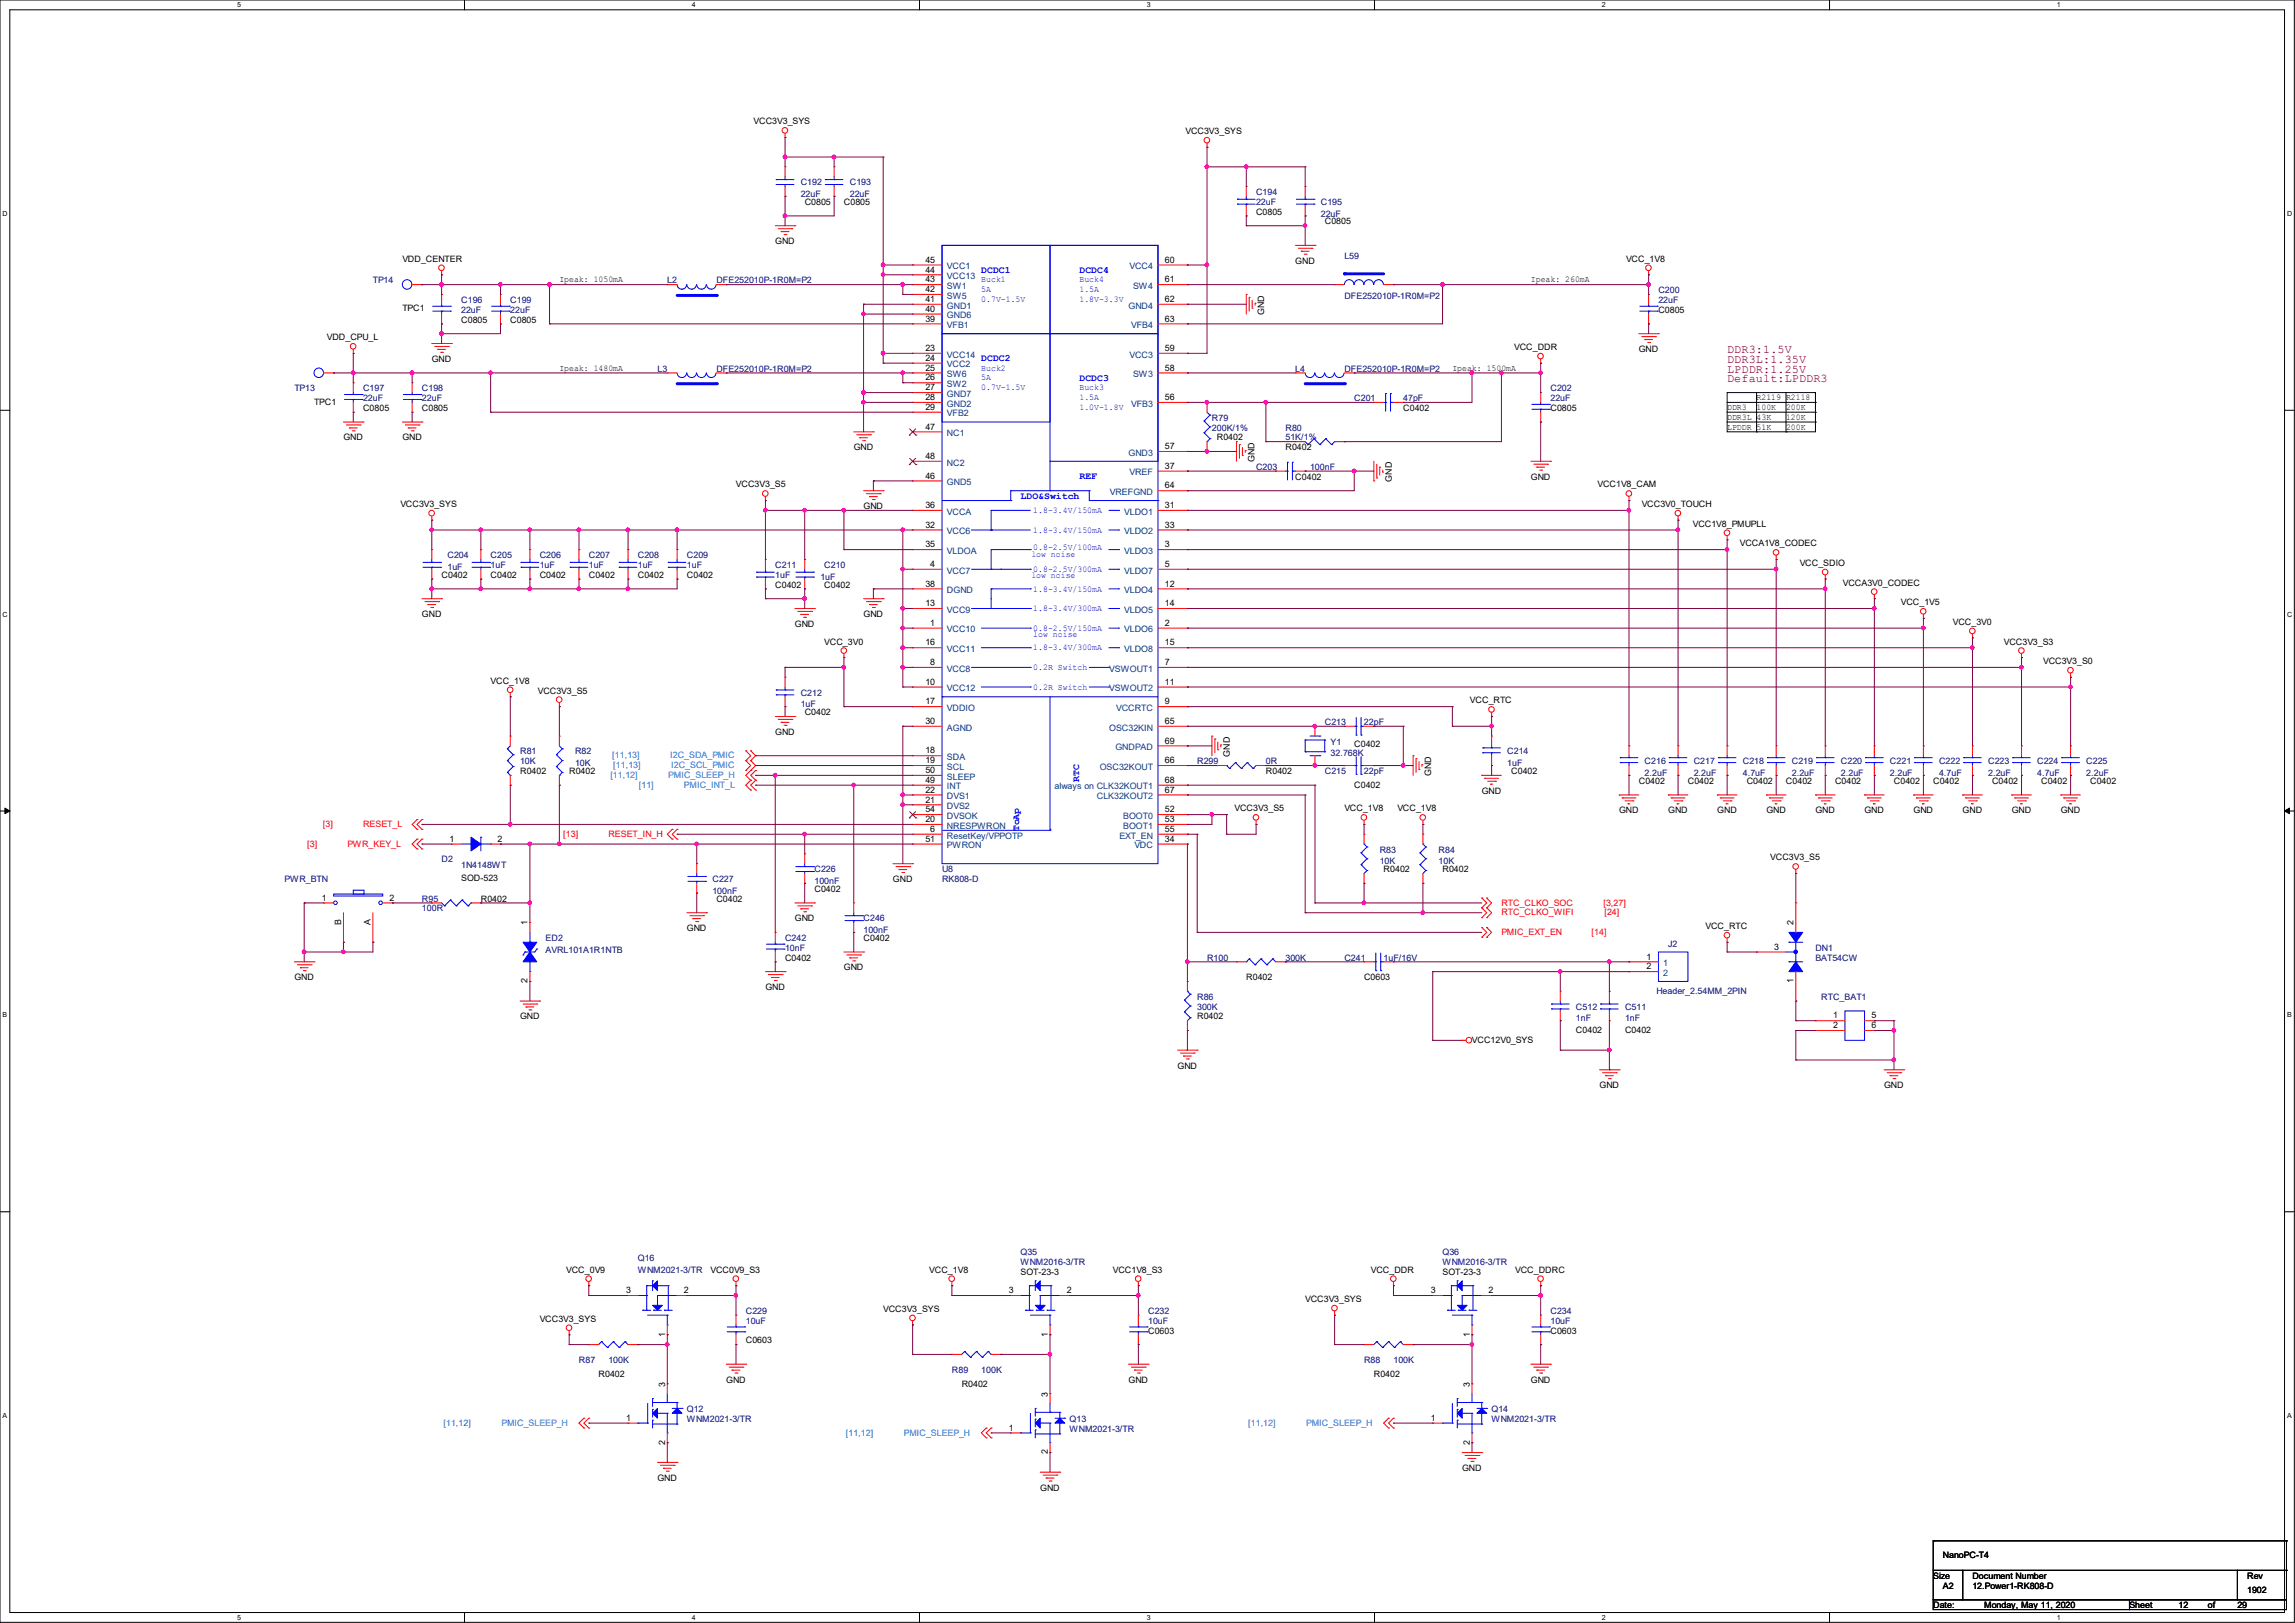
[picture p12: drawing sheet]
<svg xmlns="http://www.w3.org/2000/svg" width="297mm" height="210mm" viewBox="0 0 297 210" stroke-linecap="round" stroke-linejoin="round" font-family="sans-serif">
<defs><g id="words">
<g font-size="1.5" fill="#800000">
<text x="223.5" y="45.7">DDR3:1.5V</text>
<text x="223.5" y="46.9">DDR3L:1.35V</text>
<text x="223.5" y="48.2">LPDDR:1.25V</text>
<text x="223.5" y="49.5">Default:LPDDR3</text>
</g>
<g font-size="1.3" fill="#00f">
<text x="127" y="35.3">DCDC1</text>
<text x="139.7" y="35.3">DCDC4</text>
<text x="127" y="46.8">DCDC2</text>
<text x="139.7" y="49.3">DCDC3</text>
<text x="132.1" y="64.6">LDO&amp;Switch</text>
<text x="139.7" y="62">REF</text>
<text x="139.7" y="101.2" transform="rotate(-90 139.7 101.2)">RTC</text>
<text x="131.9" y="107.6" transform="rotate(-90 131.9 107.6)">ToAp</text>
</g>
<g font-size="1.1">
<text x="97.5" y="16.1">VCC3V3_SYS</text>
<text x="153.4" y="17.4">VCC3V3_SYS</text>
<text x="104.1" y="26.5">C0805</text>
<text x="109.2" y="26.5">C0805</text>
<text x="162.6" y="27.8">C0805</text>
<text x="171.4" y="29">C0805</text>
<text x="52.1" y="33.9">VDD_CENTER</text>
<text x="100.3" y="31.6">GND</text>
<text x="119.8" y="34">45</text>
<text x="119.8" y="35.3">44</text>
<text x="150.7" y="34">60</text>
<text x="167.6" y="34.1">GND</text>
<text x="210.4" y="33.9">VCC_1V8</text>
<text x="52.1" y="40.2">TPC1</text>
<text x="59.7" y="41.7">C0805</text>
<text x="66" y="41.7">C0805</text>
<text x="72.4" y="36.5">Ipeak: 1050mA</text>
<text x="119.8" y="36.5">43</text>
<text x="119.8" y="37.8">42</text>
<text x="119.8" y="41.6">39</text>
<text x="119.8" y="39.1">41</text>
<text x="119.8" y="40.3">40</text>
<text x="150.7" y="39.1">62</text>
<text x="150.7" y="41.6">63</text>
<text x="150.7" y="36.5">61</text>
<text x="163.6" y="40.8" transform="rotate(-90 163.6 40.8)">GND</text>
<text x="198.1" y="36.5">Ipeak: 260mA</text>
<text x="214.6" y="40.5">C0805</text>
<text x="42.3" y="44">VDD_CPU_L</text>
<text x="55.9" y="46.8">GND</text>
<text x="72.4" y="48">Ipeak: 1480mA</text>
<text x="119.8" y="45.4">23</text>
<text x="119.8" y="46.7">24</text>
<text x="119.8" y="48">25</text>
<text x="150.7" y="48">58</text>
<text x="150.7" y="45.4">59</text>
<text x="188" y="48">Ipeak: 1500mA</text>
<text x="196" y="45.3">VCC_DDR</text>
<text x="212.1" y="45.6">GND</text>
<text x="40.6" y="52.4">TPC1</text>
<text x="47" y="53.2">C0805</text>
<text x="54.6" y="53.2">C0805</text>
<text x="119.8" y="49.2">26</text>
<text x="119.8" y="53">29</text>
<text x="119.8" y="50.5">27</text>
<text x="119.8" y="51.8">28</text>
<text x="150.7" y="51.8">56</text>
<text x="181.6" y="53.2">C0402</text>
<text x="200.7" y="53.2">C0805</text>
<text x="223.5" y="53">DDR3</text>
<text x="227.3" y="51.8">R2119 R2118</text>
<text x="227.3" y="53">100K</text>
<text x="231.1" y="53">200K</text>
<text x="44.4" y="57">GND</text>
<text x="52.1" y="57">GND</text>
<text x="110.5" y="58.3">GND</text>
<text x="119.8" y="59.4">48</text>
<text x="119.8" y="55.6">47</text>
<text x="150.7" y="58.1">57</text>
<text x="157.5" y="57">R0402</text>
<text x="162.4" y="59.8" transform="rotate(-90 162.4 59.8)">GND</text>
<text x="166.4" y="58.3">R0402</text>
<text x="223.5" y="54.3">DDR3L 43K</text>
<text x="223.5" y="55.6">LPDDR 51K</text>
<text x="231.1" y="55.6">200K</text>
<text x="231.1" y="54.3">120K</text>
<text x="51.8" y="65.6">VCC3V3_SYS</text>
<text x="95.2" y="63.1">VCC3V3_S5</text>
<text x="111.8" y="65.9">GND</text>
<text x="119.8" y="65.7">36</text>
<text x="119.8" y="61.9">46</text>
<text x="150.7" y="60.7">37</text>
<text x="150.7" y="63.2">64</text>
<text x="150.7" y="65.7">31</text>
<text x="167.6" y="62.1">C0402</text>
<text x="180.1" y="62.4" transform="rotate(-90 180.1 62.4)">GND</text>
<text x="198.1" y="62.1">GND</text>
<text x="206.8" y="63.1">VCC1V8_CAM</text>
<text x="212.5" y="65.6">VCC3V0_TOUCH</text>
<text x="119.8" y="68.3">32</text>
<text x="119.8" y="70.8">35</text>
<text x="150.7" y="70.8">3</text>
<text x="150.7" y="68.3">33</text>
<text x="219.1" y="68.2">VCC1V8_PMUPLL</text>
<text x="225.2" y="70.7">VCCA1V8_CODEC</text>
<text x="57.1" y="74.8">C0402</text>
<text x="63.5" y="74.8">C0402</text>
<text x="69.8" y="74.8">C0402</text>
<text x="76.2" y="74.8">C0402</text>
<text x="82.5" y="74.8">C0402</text>
<text x="88.9" y="74.8">C0402</text>
<text x="100.3" y="76">C0402</text>
<text x="106.7" y="76">C0402</text>
<text x="119.8" y="75.9">38</text>
<text x="120.4" y="73.4">4</text>
<text x="150.7" y="73.4">5</text>
<text x="150.7" y="75.9">12</text>
<text x="232.9" y="73.2">VCC_SDIO</text>
<text x="238.5" y="75.8">VCCA3V0_CODEC</text>
<text x="54.6" y="79.8">GND</text>
<text x="102.9" y="81.1">GND</text>
<text x="106.7" y="83.4">VCC_3V0</text>
<text x="111.8" y="79.8">GND</text>
<text x="119.8" y="78.4">13</text>
<text x="119.8" y="83.5">16</text>
<text x="120.4" y="81">1</text>
<text x="150.7" y="83.5">15</text>
<text x="150.7" y="81">2</text>
<text x="150.7" y="78.4">14</text>
<text x="246" y="78.3">VCC_1V5</text>
<text x="252.7" y="80.9">VCC_3V0</text>
<text x="259.3" y="83.4">VCC3V3_S3</text>
<text x="63.5" y="88.5">VCC_1V8</text>
<text x="69.6" y="89.7">VCC3V3_S5</text>
<text x="119.8" y="88.6">10</text>
<text x="120.4" y="86.1">8</text>
<text x="150.7" y="88.6">11</text>
<text x="150.7" y="86.1">7</text>
<text x="264.4" y="85.9">VCC3V3_S0</text>
<text x="100.3" y="95.1">GND</text>
<text x="104.1" y="92.5">C0402</text>
<text x="119.8" y="93.7">30</text>
<text x="119.8" y="91.1">17</text>
<text x="150.7" y="93.7">65</text>
<text x="150.7" y="91.1">9</text>
<text x="190.2" y="91">VCC_RTC</text>
<text x="67.3" y="100.2">R0402</text>
<text x="73.7" y="100.2">R0402</text>
<text x="119.8" y="97.5">18</text>
<text x="119.8" y="98.8">19</text>
<text x="119.8" y="100">50</text>
<text x="119.8" y="101.3">49</text>
<text x="150.7" y="98.8">66</text>
<text x="150.7" y="101.3">68</text>
<text x="150.7" y="96.2">69</text>
<text x="159.2" y="97.9" transform="rotate(-90 159.2 97.9)">GND</text>
<text x="163.8" y="100.2">R0402</text>
<text x="175.3" y="96.6">C0402</text>
<text x="175.3" y="101.9">C0402</text>
<text x="185.2" y="100.5" transform="rotate(-90 185.2 100.5)">GND</text>
<text x="195.6" y="100.2">C0402</text>
<text x="212.1" y="101.4">C0402</text>
<text x="218.4" y="101.4">C0402</text>
<text x="226.1" y="101.4">C0402</text>
<text x="231.1" y="101.4">C0402</text>
<text x="237.5" y="101.4">C0402</text>
<text x="245.1" y="101.4">C0402</text>
<text x="250.2" y="101.4">C0402</text>
<text x="257.8" y="101.4">C0402</text>
<text x="264.2" y="101.4">C0402</text>
<text x="270.5" y="101.4">C0402</text>
<text x="119.8" y="106.4">20</text>
<text x="119.8" y="102.6">22</text>
<text x="119.8" y="103.8">21</text>
<text x="119.8" y="105.1">54</text>
<text x="120.4" y="107.7">6</text>
<text x="150.7" y="105.1">52</text>
<text x="150.7" y="106.4">53</text>
<text x="150.7" y="107.7">55</text>
<text x="150.7" y="102.6">67</text>
<text x="159.8" y="105">VCC3V3_S5</text>
<text x="174" y="105">VCC_1V8</text>
<text x="180.8" y="105">VCC_1V8</text>
<text x="191.8" y="102.7">GND</text>
<text x="209.5" y="105.2">GND</text>
<text x="215.9" y="105.2">GND</text>
<text x="222.2" y="105.2">GND</text>
<text x="228.6" y="105.2">GND</text>
<text x="234.9" y="105.2">GND</text>
<text x="241.3" y="105.2">GND</text>
<text x="247.6" y="105.2">GND</text>
<text x="254" y="105.2">GND</text>
<text x="260.3" y="105.2">GND</text>
<text x="266.7" y="105.2">GND</text>
<text x="58.2" y="108.9">1</text>
<text x="64.4" y="108.9">2</text>
<text x="119.8" y="108.9">51</text>
<text x="150.7" y="108.9">34</text>
<text x="179.1" y="112.9">R0402</text>
<text x="186.7" y="112.9">R0402</text>
<text x="229.1" y="111.3">VCC3V3_S5</text>
<text x="41.7" y="116.5">1</text>
<text x="44.2" y="119.8" transform="rotate(-90 44.2 119.8)">B</text>
<text x="48" y="119.8" transform="rotate(-90 48 119.8)">A</text>
<text x="50.4" y="116.5">2</text>
<text x="59.7" y="114">SOD-523</text>
<text x="62.2" y="116.7">R0402</text>
<text x="68.3" y="119.8" transform="rotate(-90 68.3 119.8)">1</text>
<text x="92.7" y="116.7">C0402</text>
<text x="102.9" y="119.2">GND</text>
<text x="105.4" y="115.4">C0402</text>
<text x="115.6" y="114.1">GND</text>
<text x="232.1" y="119.8" transform="rotate(-90 232.1 119.8)">2</text>
<text x="88.9" y="120.5">GND</text>
<text x="101.6" y="124.3">C0402</text>
<text x="109.2" y="125.6">GND</text>
<text x="111.8" y="121.8">C0402</text>
<text x="213.1" y="124.2">1</text>
<text x="213.1" y="125.4">2</text>
<text x="220.7" y="120.2">VCC_RTC</text>
<text x="229.6" y="122.9">3</text>
<text x="38.1" y="126.8">GND</text>
<text x="67.3" y="131.9">GND</text>
<text x="68.3" y="127.3" transform="rotate(-90 68.3 127.3)">2</text>
<text x="99.1" y="128.1">GND</text>
<text x="154.9" y="131.9">R0402</text>
<text x="161.3" y="126.8">R0402</text>
<text x="176.5" y="126.8">C0603</text>
<text x="232.1" y="127.3" transform="rotate(-90 232.1 127.3)">1</text>
<text x="237.2" y="131.8">1</text>
<text x="242.2" y="131.8">5</text>
<text x="190.5" y="135">VCC12V0_SYS</text>
<text x="204" y="133.7">C0402</text>
<text x="210.3" y="133.7">C0402</text>
<text x="237.2" y="133.1">2</text>
<text x="242.2" y="133.1">6</text>
<text x="152.4" y="138.3">GND</text>
<text x="207" y="140.8">GND</text>
<text x="243.8" y="140.8">GND</text>
<text x="73.3" y="164.7">VCC_0V9</text>
<text x="81" y="167.3">3</text>
<text x="88.5" y="167.3">2</text>
<text x="91.9" y="164.7">VCC0V9_S3</text>
<text x="120.3" y="164.7">VCC_1V8</text>
<text x="130.6" y="167.3">3</text>
<text x="132.1" y="164.9">SOT-23-3</text>
<text x="138" y="167.3">2</text>
<text x="144" y="164.7">VCC1V8_S3</text>
<text x="177.4" y="164.7">VCC_DDR</text>
<text x="185.2" y="167.3">3</text>
<text x="186.7" y="164.9">SOT-23-3</text>
<text x="192.7" y="167.3">2</text>
<text x="196.1" y="164.7">VCC_DDRC</text>
<text x="69.8" y="171">VCC3V3_SYS</text>
<text x="86.1" y="173" transform="rotate(-90 86.1 173)">1</text>
<text x="96.5" y="173.8">C0603</text>
<text x="114.3" y="169.8">VCC3V3_SYS</text>
<text x="135.6" y="173" transform="rotate(-90 135.6 173)">1</text>
<text x="148.6" y="172.6">C0603</text>
<text x="168.9" y="168.5">VCC3V3_SYS</text>
<text x="190.2" y="173" transform="rotate(-90 190.2 173)">1</text>
<text x="200.7" y="172.6">C0603</text>
<text x="77.5" y="178.1">R0402</text>
<text x="86.1" y="179.4" transform="rotate(-90 86.1 179.4)">3</text>
<text x="94" y="178.9">GND</text>
<text x="124.5" y="179.4">R0402</text>
<text x="146" y="178.9">GND</text>
<text x="177.8" y="178.1">R0402</text>
<text x="190.2" y="179.4" transform="rotate(-90 190.2 179.4)">3</text>
<text x="198.1" y="178.9">GND</text>
<text x="81" y="183.9">1</text>
<text x="130.6" y="185.1">1</text>
<text x="135.6" y="180.7" transform="rotate(-90 135.6 180.7)">3</text>
<text x="185.2" y="183.9">1</text>
<text x="85.1" y="191.6">GND</text>
<text x="86.1" y="186.9" transform="rotate(-90 86.1 186.9)">2</text>
<text x="135.6" y="188.2" transform="rotate(-90 135.6 188.2)">2</text>
<text x="189.2" y="190.3">GND</text>
<text x="190.2" y="186.9" transform="rotate(-90 190.2 186.9)">2</text>
<text x="134.6" y="192.9">GND</text>
<text x="251.5" y="201.6">NanoPC-T4</text>
<text x="250.2" y="204.3">Size</text>
<text x="250.2" y="208.1">Date:</text>
<text x="251.5" y="205.6">A2</text>
<text x="255.3" y="204.3">Document Number</text>
<text x="255.3" y="205.6">12.Power1-RK808-D</text>
<text x="256.8" y="208.1">Monday, May 11, 2020</text>
<text x="275.6" y="208.1">Sheet</text>
<text x="281.9" y="208.1">12</text>
<text x="285.7" y="208.1">of</text>
<text x="289.6" y="208.1">29</text>
<text x="290.8" y="204.3">Rev</text>
<text x="290.8" y="206.1">1902</text>
</g>
<g font-size="1.1" fill="#000080">
<text x="103.6" y="24">C192</text>
<text x="110" y="24">C193</text>
<text x="103.6" y="25.5">22uF</text>
<text x="110" y="25.5">22uF</text>
<text x="162.6" y="25.2">C194</text>
<text x="162.6" y="26.5">22uF</text>
<text x="170.9" y="26.5">C195</text>
<text x="170.9" y="28">22uF</text>
<text x="174" y="33.5">L59</text>
<text x="48.3" y="36.7">TP14</text>
<text x="59.7" y="39.2">C196</text>
<text x="59.7" y="40.5">22uF</text>
<text x="66" y="39.2">C199</text>
<text x="66" y="40.5">22uF</text>
<text x="86.4" y="36.7">L2</text>
<text x="92.7" y="36.7">DFE252010P-1R0M=P2</text>
<text x="174" y="38.7">DFE252010P-1R0M=P2</text>
<text x="214.6" y="37.9">C200</text>
<text x="214.6" y="39.2">22uF</text>
<text x="38.1" y="50.6">TP13</text>
<text x="47" y="50.6">C197</text>
<text x="47" y="51.9">22uF</text>
<text x="54.6" y="50.6">C198</text>
<text x="54.6" y="51.9">22uF</text>
<text x="85.1" y="48.1">L3</text>
<text x="92.7" y="48.1">DFE252010P-1R0M=P2</text>
<text x="167.6" y="48.1">L4</text>
<text x="174" y="48.1">DFE252010P-1R0M=P2</text>
<text x="175.3" y="51.9">C201</text>
<text x="181.6" y="51.9">47pF</text>
<text x="200.7" y="50.6">C202</text>
<text x="200.7" y="51.9">22uF</text>
<text x="156.8" y="54.4">R79</text>
<text x="156.8" y="55.7">200K/1%</text>
<text x="166.4" y="55.7">R80</text>
<text x="166.4" y="57">51K/1%</text>
<text x="162.6" y="60.8">C203</text>
<text x="169.5" y="60.8">100nF</text>
<text x="57.9" y="72.2">C204</text>
<text x="57.9" y="73.7">1uF</text>
<text x="63.5" y="72.2">C205</text>
<text x="63.5" y="73.5">1uF</text>
<text x="69.8" y="72.2">C206</text>
<text x="69.8" y="73.5">1uF</text>
<text x="76.2" y="72.2">C207</text>
<text x="76.2" y="73.5">1uF</text>
<text x="82.5" y="72.2">C208</text>
<text x="82.5" y="73.5">1uF</text>
<text x="88.9" y="72.2">C209</text>
<text x="88.9" y="73.5">1uF</text>
<text x="100.3" y="73.5">C211</text>
<text x="100.3" y="74.8">1uF</text>
<text x="106.2" y="75">1uF</text>
<text x="106.7" y="73.5">C210</text>
<text x="103.6" y="90">C212</text>
<text x="103.6" y="91.5">1uF</text>
<text x="171.4" y="93.8">C213</text>
<text x="176.5" y="93.8">22pF</text>
<text x="67.3" y="97.6">R81</text>
<text x="67.3" y="98.9">10K</text>
<text x="74.4" y="97.6">R82</text>
<text x="74.4" y="99.1">10K</text>
<text x="154.9" y="98.9">R299</text>
<text x="163.8" y="98.9">0R</text>
<text x="171.4" y="100.2">C215</text>
<text x="172.2" y="96.4">Y1</text>
<text x="172.2" y="97.9">32.768K</text>
<text x="176.5" y="100.2">22pF</text>
<text x="195.1" y="97.6">C214</text>
<text x="195.1" y="99.1">1uF</text>
<text x="212.8" y="98.9">C216</text>
<text x="212.8" y="100.4">2.2uF</text>
<text x="219.2" y="98.9">C217</text>
<text x="219.2" y="100.4">2.2uF</text>
<text x="225.5" y="98.9">C218</text>
<text x="225.5" y="100.4">4.7uF</text>
<text x="231.9" y="98.9">C219</text>
<text x="231.9" y="100.4">2.2uF</text>
<text x="238.2" y="98.9">C220</text>
<text x="238.2" y="100.4">2.2uF</text>
<text x="244.6" y="98.9">C221</text>
<text x="244.6" y="100.4">2.2uF</text>
<text x="250.9" y="98.9">C222</text>
<text x="250.9" y="100.4">4.7uF</text>
<text x="257.3" y="98.9">C223</text>
<text x="257.3" y="100.4">2.2uF</text>
<text x="263.6" y="98.9">C224</text>
<text x="263.6" y="100.4">4.7uF</text>
<text x="270" y="98.9">C225</text>
<text x="270" y="100.4">2.2uF</text>
<text x="57.1" y="111.6">D2</text>
<text x="59.7" y="112.4">1N4148WT</text>
<text x="105.4" y="112.9">C226</text>
<text x="121.9" y="112.9">U8</text>
<text x="178.6" y="110.3">R83</text>
<text x="178.6" y="111.8">10K</text>
<text x="186.2" y="110.3">R84</text>
<text x="186.2" y="111.8">10K</text>
<text x="36.8" y="114.1">PWR_BTN</text>
<text x="54.6" y="116.7">R95</text>
<text x="54.6" y="117.9">100R</text>
<text x="92.2" y="114.1">C227</text>
<text x="92.2" y="115.7">100nF</text>
<text x="105.4" y="114.4">100nF</text>
<text x="111.8" y="119.2">C246</text>
<text x="121.9" y="114.1">RK808-D</text>
<text x="70.6" y="121.8">ED2</text>
<text x="70.6" y="123.3">AVRL101A1R1NTB</text>
<text x="101.6" y="121.8">C242</text>
<text x="101.6" y="123">10nF</text>
<text x="111.8" y="120.7">100nF</text>
<text x="156.2" y="124.3">R100</text>
<text x="166.4" y="124.3">300K</text>
<text x="174" y="124.3">C241</text>
<text x="179.1" y="124.3">1uF/16V</text>
<text x="215.9" y="122.5">J2</text>
<text x="234.9" y="123">DN1</text>
<text x="234.9" y="124.3">BAT54CW</text>
<text x="154.9" y="129.4">R86</text>
<text x="154.9" y="130.6">300K</text>
<text x="204" y="130.6">C512</text>
<text x="210.3" y="130.6">C511</text>
<text x="214.4" y="128.6">Header_2.54MM_2PIN</text>
<text x="235.7" y="129.4">RTC_BAT1</text>
<text x="204" y="132.2">1nF</text>
<text x="210.3" y="132.2">1nF</text>
<text x="82.5" y="163.2">Q16</text>
<text x="82.5" y="164.7">WNM2021-3/TR</text>
<text x="132.1" y="162.4">Q35</text>
<text x="132.1" y="163.7">WNM2016-3/TR</text>
<text x="186.7" y="162.4">Q36</text>
<text x="186.7" y="163.7">WNM2016-3/TR</text>
<text x="96.5" y="170">C229</text>
<text x="96.5" y="171.3">10uF</text>
<text x="148.6" y="170">C232</text>
<text x="148.6" y="171.3">10uF</text>
<text x="200.7" y="170">C234</text>
<text x="200.7" y="171.3">10uF</text>
<text x="74.9" y="176.4">R87</text>
<text x="78.7" y="176.4">100K</text>
<text x="123.2" y="177.6">R89</text>
<text x="127" y="177.6">100K</text>
<text x="176.5" y="176.4">R88</text>
<text x="180.3" y="176.4">100K</text>
<text x="88.9" y="182.7">Q12</text>
<text x="88.9" y="184">WNM2021-3/TR</text>
<text x="138.4" y="184">Q13</text>
<text x="138.4" y="185.3">WNM2021-3/TR</text>
<text x="193" y="182.7">Q14</text>
<text x="193" y="184">WNM2021-3/TR</text>
</g>
<g font-size="1.1" fill="#004080">
<text x="122.6" y="34.8">VCC1</text>
<text x="146.2" y="34.8">VCC4</text>
<text x="122.6" y="36.1">VCC13</text>
<text x="122.6" y="37.4">SW1</text>
<text x="122.6" y="38.7">SW5</text>
<text x="122.6" y="39.9">GND1</text>
<text x="122.6" y="41.2">GND6</text>
<text x="146" y="39.9">GND4</text>
<text x="146.6" y="37.4">SW4</text>
<text x="122.6" y="42.5">VFB1</text>
<text x="122.6" y="46.3">VCC14</text>
<text x="122.6" y="47.5">VCC2</text>
<text x="146.2" y="46.3">VCC3</text>
<text x="146.4" y="42.5">VFB4</text>
<text x="122.6" y="48.8">SW6</text>
<text x="122.6" y="50.1">SW2</text>
<text x="122.6" y="53.9">VFB2</text>
<text x="122.6" y="51.4">GND7</text>
<text x="122.6" y="52.6">GND2</text>
<text x="146.4" y="52.6">VFB3</text>
<text x="146.6" y="48.8">SW3</text>
<text x="122.6" y="56.4">NC1</text>
<text x="146" y="59">GND3</text>
<text x="122.6" y="62.8">GND5</text>
<text x="122.6" y="60.2">NC2</text>
<text x="143.6" y="64.1">VREFGND</text>
<text x="146.2" y="61.5">VREF</text>
<text x="122.6" y="66.6">VCCA</text>
<text x="122.6" y="69.1">VCC6</text>
<text x="122.6" y="71.7">VLDOA</text>
<text x="145.5" y="71.7">VLDO3</text>
<text x="145.5" y="69.1">VLDO2</text>
<text x="145.5" y="66.6">VLDO1</text>
<text x="122.6" y="74.2">VCC7</text>
<text x="122.6" y="76.8">DGND</text>
<text x="145.5" y="74.2">VLDO7</text>
<text x="145.5" y="76.8">VLDO4</text>
<text x="122.6" y="79.3">VCC9</text>
<text x="122.6" y="81.8">VCC10</text>
<text x="145.5" y="81.8">VLDO6</text>
<text x="145.5" y="79.3">VLDO5</text>
<text x="122.6" y="86.9">VCC8</text>
<text x="122.6" y="84.4">VCC11</text>
<text x="122.6" y="89.5">VCC12</text>
<text x="143.5" y="89.5">VSWOUT2</text>
<text x="143.5" y="86.9">VSWOUT1</text>
<text x="145.5" y="84.4">VLDO8</text>
<text x="122.6" y="94.5">AGND</text>
<text x="122.6" y="92">VDDIO</text>
<text x="143.5" y="94.5">OSC32KIN</text>
<text x="144.4" y="92">VCCRTC</text>
<text x="122.6" y="98.3">SDA</text>
<text x="122.6" y="99.6">SCL</text>
<text x="122.6" y="100.9">SLEEP</text>
<text x="142.3" y="99.6">OSC32KOUT</text>
<text x="144.4" y="97.1">GNDPAD</text>
<text x="122.6" y="107.2">NRESPWRON</text>
<text x="122.6" y="102.2">INT</text>
<text x="122.6" y="103.4">DVS1</text>
<text x="122.6" y="104.7">DVS2</text>
<text x="122.6" y="106">DVSOK</text>
<text x="136.5" y="102.2">always on CLK32KOUT1</text>
<text x="141.9" y="103.4">CLK32KOUT2</text>
<text x="145.4" y="106">BOOT0</text>
<text x="145.4" y="107.2">BOOT1</text>
<text x="122.6" y="108.5">ResetKey/VPPOTP</text>
<text x="122.6" y="109.8">PWRON</text>
<text x="144.9" y="108.5">EXT_EN</text>
<text x="146.8" y="109.8">VDC</text>
<text x="215.3" y="125">1</text>
<text x="215.3" y="126.3">2</text>
</g>
<g font-size="1.1" fill="#00f">
<text x="127" y="36.5">Buck1</text>
<text x="127" y="37.8">5A</text>
<text x="127" y="39.1">0.7V-1.5V</text>
<text x="139.7" y="36.5">Buck4</text>
<text x="139.7" y="37.8">1.5A</text>
<text x="139.7" y="39.1">1.8V-3.3V</text>
<text x="127" y="48">Buck2</text>
<text x="127" y="49.2">5A</text>
<text x="127" y="50.5">0.7V-1.5V</text>
<text x="139.7" y="50.5">Buck3</text>
<text x="139.7" y="51.8">1.5A</text>
<text x="139.7" y="53">1.0V-1.8V</text>
<text x="133.7" y="66.4">1.8-3.4V/150mA</text>
<text x="133.7" y="68.9">1.8-3.4V/150mA</text>
<text x="133.7" y="71.2">0.8-2.5V/100mA</text>
<text x="133.5" y="72.1">low noise</text>
<text x="133.5" y="74.8">low noise</text>
<text x="133.7" y="76.5">1.8-3.4V/150mA</text>
<text x="133.7" y="74">0.8-2.5V/300mA</text>
<text x="133.7" y="79.1">1.8-3.4V/300mA</text>
<text x="133.7" y="81.6">0.8-2.5V/150mA</text>
<text x="133.7" y="82.4">low noise</text>
<text x="133.7" y="84.2">1.8-3.4V/300mA</text>
<text x="133.7" y="86.7">0.2R Switch</text>
<text x="133.7" y="89.2">0.2R Switch</text>
</g>
<g font-size="1.1" fill="#0080ff">
<text x="79" y="100.7">[11,12]</text>
<text x="79.2" y="98.1">[11,13]</text>
<text x="79.4" y="99.4">[11,13]</text>
<text x="82.7" y="101.9">[11]</text>
<text x="86.5" y="100.7">PMIC_SLEEP_H</text>
<text x="86.7" y="98.1">I2C_SDA_PMIC</text>
<text x="86.9" y="99.4">I2C_SCL_PMIC</text>
<text x="88.5" y="101.9">PMIC_INT_L</text>
<text x="57.4" y="184.5">[11,12]</text>
<text x="64.9" y="184.5">PMIC_SLEEP_H</text>
<text x="109.5" y="185.8">[11,12]</text>
<text x="117" y="185.8">PMIC_SLEEP_H</text>
<text x="161.5" y="184.5">[11,12]</text>
<text x="169" y="184.5">PMIC_SLEEP_H</text>
</g>
<g font-size="1.1" fill="#f00">
<text x="41.8" y="107">[3]</text>
<text x="47" y="107">RESET_L</text>
<text x="39.8" y="109.6">[3]</text>
<text x="45" y="109.6">PWR_KEY_L</text>
<text x="72.9" y="108.3">[13]</text>
<text x="78.7" y="108.3">RESET_IN_H</text>
<text x="194.3" y="117.2">RTC_CLKO_SOC</text>
<text x="194.3" y="118.5">RTC_CLKO_WIFI</text>
<text x="207.5" y="117.2">[3,27]</text>
<text x="207.6" y="118.5">[24]</text>
<text x="194.3" y="121">PMIC_EXT_EN</text>
<text x="206" y="121">[14]</text>
</g>
<g font-size=".9">
<text x="30.7" y=".9">5</text>
<text x="89.5" y=".9">4</text>
<text x="148.4" y=".9">3</text>
<text x="207.3" y=".9">2</text>
<text x="266.2" y=".9">1</text>
<text x=".3" y="28">D</text>
<text x="296" y="28">D</text>
<text x=".3" y="79.8">C</text>
<text x="296" y="79.8">C</text>
<text x=".3" y="131.7">B</text>
<text x="296" y="131.7">B</text>
<text x=".3" y="183.5">A</text>
<text x="296" y="183.5">A</text>
<text x="30.7" y="209.6">5</text>
<text x="89.5" y="209.6">4</text>
<text x="148.4" y="209.6">3</text>
<text x="207.3" y="209.6">2</text>
<text x="266.2" y="209.6">1</text>
</g>
</g></defs>
<path d="M0 0h296.9v209.9h-296.9zM1.3 1.3h294.4v207.4h-294.4z" fill="none" stroke="#000" stroke-width=".13"/>
<g fill="#fff">
<path d="M30.7 .1h.5v1h-.5z"/>
<path d="M30.7 208.8h.5v1h-.5z"/>
</g>
<path d="M60.1 0v1.3M60.1 208.7v1.2" fill="none" stroke="#000" stroke-width=".13"/>
<g fill="#fff">
<path d="M89.5 .1h.5v1h-.5z"/>
<path d="M89.5 208.8h.5v1h-.5z"/>
</g>
<path d="M119 0v1.3M119 208.7v1.2" fill="none" stroke="#000" stroke-width=".13"/>
<g fill="#fff">
<path d="M148.4 .1h.5v1h-.5z"/>
<path d="M148.4 208.8h.5v1h-.5z"/>
</g>
<path d="M177.9 0v1.3M177.9 208.7v1.2" fill="none" stroke="#000" stroke-width=".13"/>
<g fill="#fff">
<path d="M207.3 .1h.5v1h-.5z"/>
<path d="M207.3 208.8h.5v1h-.5z"/>
</g>
<path d="M236.8 0v1.3M236.8 208.7v1.2" fill="none" stroke="#000" stroke-width=".13"/>
<g fill="#fff">
<path d="M266.2 .1h.5v1h-.5z"/>
<path d="M266.2 208.8h.5v1h-.5z"/>
<path d="M.3 27.2h.7v1h-.7z"/>
<path d="M296 27.2h.6v1h-.6z"/>
<path d="M.3 79h.7v1h-.7z"/>
<path d="M296 79h.6v1h-.6z"/>
</g>
<path d="M0 53.1h1.3M295.7 53.1h1.2" fill="none" stroke="#000" stroke-width=".13"/>
<g fill="#fff">
<path d="M.3 130.9h.6v1h-.6z"/>
<path d="M296 130.9h.6v1h-.6z"/>
</g>
<path d="M0 104.9h1.3M295.7 104.9h1.2" fill="none" stroke="#000" stroke-width=".13"/>
<path d="M.6 104.6l.7 .3-.7 .4zM295.7 104.9l.6-.3v.7z" fill="#000" stroke="#000" stroke-width=".13"/>
<g fill="#fff">
<path d="M.3 182.7h.6v1h-.6z"/>
<path d="M296 182.7h.5v1h-.5z"/>
</g>
<g fill="none" stroke="#000" stroke-width=".13">
<path d="M223.5 50.8h11.4v5.1h-11.4zM223.5 52.1h11.4M223.5 53.3h11.4M223.5 54.6h11.4M227.3 55.9h.1M227.3 50.8v5.1M231.1 55.9h.1M231.1 50.8v5.1M234.9 52.1h.1M234.9 53.3h.1M234.9 54.6h.1M0 156.8h1.3"/>
<path d="M295.7 156.8h1.2M250.2 199.4h.1M250.2 199.4v3.8M250.2 199.4h45.7M295.9 199.4h.1M295.9 199.4v3.8M250.2 203.2h3.8v3.8h-3.8zM250.2 207h25.4v1.3h-25.4zM254 203.2h35.6v3.8h-35.6zM275.6 207h20.3v1.3h-20.3zM289.6 203.2h6.3v3.8h-6.3zM295.9 203.2h.1"/>
</g>
<g fill="none" stroke="#f00" stroke-width=".13">
<path d="M101.6 17.8h.1M101.6 17.3v.5M156.2 19h.1M156.2 18.5v.5M57.1 35.6h.1M57.1 35.1v.5M100.3 29.2h2.6M100.7 29.6h1.8M101.1 30h.1M101.1 30h1M101.5 30.4h.2M101.7 30.4h.1"/>
<path d="M102.5 29.6h.1M102.9 29.2h.1M107.9 25.4h.1M107.9 21.6h.1M107.9 21.6v1.3M107.9 24.1v1.3M161.3 38.1h.1M161.3 38.1v2.5M161.7 38.5h.1M161.7 38.5v1.8M162.1 39.9h.1M162.1 38.9v1"/>
<path d="M162.4 39.2h.1M162.4 39.2v.3M167.6 31.7h2.6M168 32.1h1.8M168.4 32.5h.1M168.4 32.5h1M168.8 32.9h.2M169 32.9h.1M169.8 32.1h.1M170.2 31.7h.1M213.4 35.6h.1M213.4 35.1v.5"/>
<path d="M44.4 54.6h2.6M44.8 55h1.8M45.2 55.4h.1M45.2 55.4h1M45.6 55.8h.2M45.7 45.7h.1M45.7 45.2v.5M45.8 55.8h.1M46.6 55h.1M47 54.6h.1M52.1 54.6h2.5M52.5 55h1.7"/>
<path d="M52.8 55.4h.1M52.8 55.4h1M53.2 55.8h.3M53.5 55.8h.1M54.2 55h.1M54.6 54.6h.1M55.9 44.4h2.5M56.3 44.8h1.7M56.6 45.2h.1M56.6 45.2h1.1M57 45.6h.3M57.3 45.6h.1"/>
<path d="M58 44.8h.1M58.4 44.4h.1M110.5 55.9h2.5M110.9 56.3h1.7M111.3 56.6h.1M111.3 56.6h1M111.6 57h.3M111.9 57h.1M112.6 56.3h.1M113 55.9h.1M160 57.1h.1M160 57.1v2.6"/>
<path d="M160.4 57.5h.1M160.4 57.5v1.8M160.8 58.9h.1M160.8 57.9v1M161.2 58.3h.1M161.2 58.3v.2M177.8 59.7v2.5M198.1 59.7h2.6M199.4 47h.1M199.4 46.5v.5M200.7 59.7h.1M212.1 43.2h2.5"/>
<path d="M212.5 43.6h1.7M212.9 43.9h.1M212.9 43.9h1M213.2 44.3h.3M213.5 44.3h.1M214.2 43.6h.1M214.6 43.2h.1M54.6 77.5h2.5M55 77.9h1.8M55.4 78.2h.1M55.4 78.2h1M55.8 78.6h.2"/>
<path d="M55.9 67.3h.1M55.9 66.8v.5M56 78.6h.1M56.8 77.9h.1M57.1 77.5h.1M99.1 64.8h.1M99.1 64.3v.5M102.9 78.7h2.5M103.3 79.1h1.7M103.6 79.5h.1M103.6 79.5h1M104 79.9h.3"/>
<path d="M104.3 79.9h.1M105 79.1h.1M105.4 78.7h.1M111.8 77.5h2.5M111.8 63.5h2.5M112.1 77.9h1.8M112.1 63.9h1.8M112.5 78.2h.1M112.5 64.3h.1M112.5 78.2h1M112.5 64.3h1M112.9 78.6h.3"/>
<path d="M112.9 64.6h.3M113.2 78.6h.1M113.2 64.6h.1M113.9 77.9h.1M113.9 63.9h.1M114.3 77.5h.1M114.3 63.5h.1M177.8 62.2h.1M178.2 61.8h.1M178.2 60.1v1.7M178.6 60.5h.1M178.6 60.5v1"/>
<path d="M178.9 61.1h.1M178.9 60.8v.3M198.5 60.1h1.8M198.9 60.5h.1M198.9 60.5h1M199.3 60.8h.2M199.5 60.8h.1M200.3 60.1h.1M210.8 64.8h.1M210.8 64.3v.5M217.2 67.3h.1M217.2 66.8v.5"/>
<path d="M223.5 69.8h.1M223.5 69.3v.5M229.9 72.4h.1M229.9 71.9v.5M236.2 74.9h.1M236.2 74.4v.5M242.6 77.5h.1M242.6 77v.5M248.9 79.5v.5M66 90.2h.1M66 95.2h.1M66 89.7v.5"/>
<path d="M66 95.2v1.3M72.4 91.4h.1M72.4 90.9v.5M96.5 97.2h.1M96.5 98.4h.1M96.5 99.7h.1M96.5 97.2l.7 .6-.7 .6M96.5 98.4l.7 .7-.7 .6M97.2 98.4h.1M97.2 97.2h.1M97.2 99.7h.1M97.2 97.2l.6 .6-.6 .6"/>
<path d="M97.2 98.4l.6 .7-1.3 1.2 .7 .7M97.8 99.7h.1M97.8 99.7l-.6 .6 .6 .7M100.3 92.7h2.6M100.7 93.1h1.8M101.1 93.5h.1M101.1 93.5h1M101.5 93.9h.2M101.7 93.9h.1M102.5 93.1h.1M102.9 92.7h.1M109.2 85.1h.1"/>
<path d="M109.2 84.6v.5M156.8 95.2h.1M156.8 95.2v2.6M157.2 95.6h.1M157.2 95.6v1.8M157.6 97h.1M157.6 96v1M158 96.4h.1M158 96.4v.2M182.9 97.8h.1M182.9 97.8v2.5M183.3 98.2h.1"/>
<path d="M183.3 98.2v1.7M183.6 99.6h.1M183.6 98.6v1M184 98.9h.1M184 98.9v.3M193 92.7h.1M193 92.2v.5M248.9 80h.1M255.3 82.5h.1M255.3 82v.5M261.6 85.1h.1M261.6 84.6v.5"/>
<path d="M268 87.6h.1M268 87.1v.5M54 106h.1M54 107.3h.1M54 109.9h.1M54 108.6h.1M54 106l-.7 .7 .7 .6M54 108.6l-.7 .6 .7 .7M54.6 106h.1M54.6 107.3h.1M54.6 109.9h.1M54.6 108.6h.1"/>
<path d="M54.6 106l-.6 .7 .6 .6M54.6 108.6l-.6 .6 .6 .7M66 101.6h.1M66 100.3v1.3M87 107.3h.1M87 108.6h.1M87 107.3l-.6 .6 .6 .7M87.6 107.3h.1M87.6 108.6h.1M87.6 107.3l-.6 .6 .6 .7M88.9 118.1h2.5M89.3 118.5h1.8"/>
<path d="M89.7 118.9h.1M89.7 118.9h1M90 119.3h.3M90.3 119.3h.1M91.1 118.5h.1M91.4 118.1h.1M97.2 101h.1M97.2 102.2h.1M97.2 101l-.7 .6 .7 .6M97.8 101h.1M97.8 102.2h.1M97.8 101l-.6 .6 .6 .6"/>
<path d="M102.9 116.8h2.5M103.3 117.2h1.7M103.6 117.6h.1M103.6 117.6h1M104 118h.3M104.3 118h.1M105 117.2h.1M105.4 116.8h.1M115.6 111.8h2.5M116 112.1h1.7M116.3 112.5h.1M116.3 112.5h1"/>
<path d="M116.7 112.9h.3M117 112.9h.1M117.7 112.1h.1M118.1 111.8h.1M162.6 106.7h.1M162.6 106.2v.5M176.5 106.7h.1M176.5 106.2v.5M184.1 106.7h.1M184.1 106.2v.5M191.8 100.3h.1M191.8 117.5h.1"/>
<path d="M191.8 116.2h.1M191.8 118.7h.1M191.8 100.3h2.5M191.8 116.2l.6 .6-.6 .7M191.8 117.5l.6 .6-.6 .6M192.2 100.7h.1M192.2 100.7h1.7M192.4 117.5h.1M192.4 116.2h.1M192.4 118.7h.1M192.4 116.2l.6 .6-.6 .7M192.4 117.5l.6 .6-.6 .6"/>
<path d="M192.5 101.1h1M192.9 101.5h.1M192.9 101.5h.3M193.5 101.1h.1M209.5 102.9h.1M209.5 102.9h2.6M209.9 103.3h.1M209.9 103.3h1.8M210.3 103.6h1M210.7 104h.1M210.7 104h.2M211.3 103.6h.1"/>
<path d="M215.9 102.9h.1M215.9 102.9h2.5M216.3 103.3h.1M216.3 103.3h1.8M216.7 103.6h1M217 104h.1M217 104h.3M217.7 103.6h.1M222.2 102.9h.1M222.2 102.9h2.6M222.6 103.3h.1M222.6 103.3h1.8"/>
<path d="M223 103.6h1M223.4 104h.1M223.4 104h.2M224 103.6h.1M228.6 102.9h.1M228.6 102.9h2.5M229 103.3h.1M229 103.3h1.8M229.4 103.6h1M229.7 104h.1M229.7 104h.3M230.4 103.6h.1"/>
<path d="M232.4 113h.1M232.4 112.5v.5M234.9 102.9h.1M234.9 102.9h2.6M235.3 103.3h.1M235.3 103.3h1.8M235.7 103.6h1M236.1 104h.1M236.1 104h.2M236.7 103.6h.1M241.3 102.9h.1M241.3 102.9h2.5"/>
<path d="M241.7 103.3h.1M241.7 103.3h1.8M242.1 103.6h1M242.4 104h.1M242.4 104h.3M243.1 103.6h.1M247.6 102.9h.1M247.6 102.9h2.6M248 103.3h.1M248 103.3h1.8M248.4 103.6h1M248.8 104h.1"/>
<path d="M248.8 104h.2M249.4 103.6h.1M254 102.9h.1M254 102.9h2.5M254.4 103.3h.1M254.4 103.3h1.8M254.8 103.6h1M255.1 104h.1M255.1 104h.3M255.8 103.6h.1M260.3 102.9h.1M260.3 102.9h2.6"/>
<path d="M260.7 103.3h.1M260.7 103.3h1.8M261.1 103.6h1M261.5 104h.1M261.5 104h.2M262.1 103.6h.1M266.7 102.9h.1M266.7 102.9h2.5M267.1 103.3h.1M267.1 103.3h1.8M267.5 103.6h1M267.8 104h.1"/>
<path d="M267.8 104h.3M268.5 103.6h.1M38.1 124.5h2.5M38.5 124.8h1.8M38.9 125.2h.1M38.9 125.2h1M39.2 125.6h.3M39.5 125.6h.1M40.3 124.8h.1M40.6 124.5h.1M67.3 129.5h2.5M67.7 129.9h1.8"/>
<path d="M68.1 130.3h.1M68.1 130.3h1M68.5 130.7h.2M68.7 130.7h.1M69.5 129.9h.1M69.8 129.5h.1M99.1 125.7h2.5M99.4 126.1h1.8M99.8 126.5h.1M99.8 126.5h1M100.2 126.9h.3M100.5 126.9h.1"/>
<path d="M101.2 126.1h.1M101.6 125.7h.1M109.2 123.2h2.6M109.6 123.6h1.8M110 124h.1M110 124h1M110.4 124.3h.2M110.6 124.3h.1M111.4 123.6h.1M111.8 123.2h.1M152.4 135.9h2.5M152.8 136.3h1.8"/>
<path d="M153.2 136.7h.1M153.2 136.7h1M153.5 137h.3M153.8 137h.1M154.6 136.3h.1M154.9 135.9h.1M189.2 134.6h.1M189.2 134.6h.5M191.8 121.3h.1M191.8 120h.1M191.8 120l.6 .6-.6 .7M192.4 121.3h.1"/>
<path d="M192.4 120h.1M192.4 120l.6 .6-.6 .7M207 138.4h2.5M207.4 138.8h1.8M207.8 139.2h.1M207.8 139.2h1M208.2 139.6h.2M208.4 139.6h.1M209.2 138.8h.1M209.5 138.4h.1M223.5 121.9h.1M223.5 121.4v.5"/>
<path d="M243.8 138.4h2.6M244.2 138.8h1.8M244.6 139.2h.1M244.6 139.2h1M245 139.6h.2M245.2 139.6h.1M246 138.8h.1M246.4 138.4h.1M73.7 172.7h.1M73.7 172.2v.5M76.2 166.4h.1M76.2 165.9v.5"/>
<path d="M94 176.5h2.5M94.4 176.9h1.7M94.7 177.3h.1M94.7 177.3h1.1M95.1 177.7h.3M95.2 166.4h.1M95.2 165.9v.5M95.4 177.7h.1M96.1 176.9h.1M96.5 176.5h.1M118.1 171.4h.1M118.1 170.9v.5"/>
<path d="M123.2 166.4h.1M123.2 165.9v.5M146 176.5h2.6M146.4 176.9h1.8M146.8 177.3h.1M146.8 177.3h1M147.2 177.7h.2M147.3 166.4h.1M147.3 165.9v.5M147.4 177.7h.1M148.2 176.9h.1M148.6 176.5h.1"/>
<path d="M172.7 170.2h.1M172.7 169.7v.5M180.3 166.4h.1M180.3 165.9v.5M198.1 176.5h2.6M198.5 176.9h1.8M198.9 177.3h.1M198.9 177.3h1M199.3 177.7h.2M199.4 166.4h.1M199.4 165.9v.5M199.5 177.7h.1"/>
<path d="M200.3 176.9h.1M200.7 176.5h.1M75.6 184.8h.1M75.6 183.5h.1M75.6 183.5l-.7 .6 .7 .7M76.2 184.8h.1M76.2 183.5h.1M76.2 183.5l-.6 .6 .6 .7M85.1 189.2h2.5M85.5 189.6h1.7M85.9 190h.1M85.9 190h1"/>
<path d="M86.2 190.4h.3M86.5 190.4h.1M87.2 189.6h.1M87.6 189.2h.1M127.6 186.1h.1M127.6 184.8h.1M127.6 184.8l-.6 .6 .6 .7M128.3 186.1h.1M128.3 184.8h.1M128.3 184.8l-.7 .6 .7 .7M134.6 190.5h2.6M135 190.9h1.8"/>
<path d="M135.4 191.3h.1M135.4 191.3h1M135.8 191.6h.2M136 191.6h.1M136.8 190.9h.1M137.2 190.5h.1M179.7 184.8h.1M179.7 183.5h.1M179.7 183.5l-.6 .6 .6 .7M180.3 184.8h.1M180.3 183.5h.1M180.3 183.5l-.6 .6 .6 .7"/>
<path d="M189.2 188h2.6M189.6 188.3h1.8M190 188.7h.1M190 188.7h1M190.4 189.1h.2M190.6 189.1h.1M191.4 188.3h.1M191.8 188h.1"/>
<circle cx="101.6" cy="16.9" r=".36"/>
<circle cx="156.2" cy="18.1" r=".36"/>
<circle cx="57.1" cy="34.6" r=".36"/>
<circle cx="213.3" cy="34.6" r=".36"/>
<circle cx="45.7" cy="44.8" r=".36"/>
<circle cx="199.4" cy="46.1" r=".36"/>
<circle cx="55.9" cy="66.4" r=".36"/>
<circle cx="99" cy="63.9" r=".36"/>
<circle cx="210.8" cy="63.9" r=".36"/>
<circle cx="217.1" cy="66.4" r=".36"/>
<circle cx="223.5" cy="68.9" r=".36"/>
<circle cx="229.8" cy="71.5" r=".36"/>
<circle cx="236.2" cy="74" r=".36"/>
<circle cx="242.5" cy="76.6" r=".36"/>
<circle cx="248.9" cy="79.1" r=".36"/>
<circle cx="66" cy="89.3" r=".36"/>
<circle cx="72.4" cy="90.5" r=".36"/>
<circle cx="109.2" cy="84.2" r=".36"/>
<circle cx="193" cy="91.8" r=".36"/>
<circle cx="255.2" cy="81.6" r=".36"/>
<circle cx="261.6" cy="84.2" r=".36"/>
<circle cx="267.9" cy="86.7" r=".36"/>
<circle cx="162.5" cy="105.8" r=".36"/>
<circle cx="176.5" cy="105.8" r=".36"/>
<circle cx="184.1" cy="105.8" r=".36"/>
<circle cx="232.4" cy="112.1" r=".36"/>
<circle cx="190.1" cy="134.6" r=".36"/>
<circle cx="223.5" cy="121" r=".36"/>
<circle cx="73.6" cy="171.8" r=".36"/>
<circle cx="76.2" cy="165.5" r=".36"/>
<circle cx="95.2" cy="165.5" r=".36"/>
<circle cx="118.1" cy="170.5" r=".36"/>
<circle cx="123.2" cy="165.5" r=".36"/>
<circle cx="147.3" cy="165.5" r=".36"/>
<circle cx="172.7" cy="169.3" r=".36"/>
<circle cx="180.3" cy="165.5" r=".36"/>
<circle cx="199.4" cy="165.5" r=".36"/>
</g>
<g fill="none" stroke="#00f" stroke-width=".13">
<path d="M88.9 36.8a.61 .61 0 0 1-.7 .6 .61 .61 0 0 1-.6-.6M90.1 36.8a.61 .61 0 0 1-.6 .6 .61 .61 0 0 1-.6-.6M91.4 36.8a.61 .61 0 0 1-.6 .6 .61 .61 0 0 1-.6-.6M92.7 36.8a.61 .61 0 0 1-.6 .6 .61 .61 0 0 1-.7-.6M106.8 23.2h.1M106.8 23.9h.1M106.8 23.2h2.3M106.8 23.9h2.3M107.9 23.9h.1M107.9 23.2h.1M107.9 22.9v.3M107.9 23.9v.2"/>
<path d="M65.7 96.9h.1M65.7 98.4h.1M65.7 99.9h.1M65.7 96.9l.7 .8M65.7 98.4l.7 .8M65.7 99.9l.3 .4M66 96.5l-.3 .4M66.4 97.7h.1M66.4 99.2h.1M66.4 97.7l-.7 .7M66.4 99.2l-.7 .7M66 100.3h.1"/>
</g>
<path d="M87.6 38.2h5.1" fill="none" stroke="#00f" stroke-width=".38"/>
<circle cx="92.7" cy="38.2" r=".19" fill="#00f"/>
<g fill="none" stroke="#f00" stroke-width=".13">
<path d="M64.8 38.1h.1M64.8 38.1v1.3M86.4 36.8h.1M86.4 36.8h1.2M92.7 36.8h1.3M94 36.8h.1M64.8 41.9h.1M64.8 40.6v1.3M165.1 61h.1M165.1 61h1.3M167.6 61h1.3M168.9 61h.1"/>
<path d="M101.6 91.4h.1M101.6 87.6h.1M101.6 87.6v1.3M101.6 90.2v1.2M174 94h.1M174 94h1.3M176.5 94h1.3M177.8 94h.1M210.8 96.5h.1M210.8 96.5v1.3M210.8 99.1v1.2M223.5 96.5h.1"/>
<path d="M223.5 96.5v1.3M223.5 99.1v1.2M242.6 96.5h.1M242.6 96.5v1.3M242.6 99.1v1.2M55.9 116.8h.1M55.9 116.8h1.2M61 116.8h1.2M62.2 116.8h.1M90.2 115.6h.1M90.2 111.8h.1M90.2 111.8v1.2"/>
<path d="M90.2 114.3v1.3M210.8 100.3h.1M223.5 100.3h.1M242.6 100.3h.1M153.7 133.3h.1M153.7 127h.1M153.7 127v1.3M153.7 132.1v1.2M208.3 132.1h.1M208.3 128.3h.1M208.3 128.3v1.2M208.3 130.8v1.3"/>
<path d="M95.2 170.2h.1M95.2 174h.1M95.2 170.2v1.2M95.2 172.7v1.3M130.8 167.6h.1M130.8 167.6h1.3M135.9 172.7h.1M135.9 171.4v1.3M137.2 167.6h1.2M138.4 167.6h.1"/>
</g>
<g fill="none" stroke="#00f" stroke-width=".13">
<path d="M63.6 39.6h2.3M64.8 39.6h.1M64.8 39.4v.2M65.9 39.6h.1M63.6 40.3h2.3M64.8 40.3h.1M64.8 40.3v.3M65.9 40.3h.1M88.9 48.3a.61 .61 0 0 1-.7 .6 .61 .61 0 0 1-.6-.6M90.1 48.3a.61 .61 0 0 1-.6 .6 .61 .61 0 0 1-.6-.6M91.4 48.3a.61 .61 0 0 1-.6 .6 .61 .61 0 0 1-.6-.6M92.7 48.3a.61 .61 0 0 1-.6 .6 .61 .61 0 0 1-.7-.6"/>
<path d="M166.6 59.8h.1M166.6 59.8v2.3M167.3 59.8h.1M167.3 59.8v2.3M166.4 61h.2M166.6 61h.1M167.3 61h.1M167.3 61h.3M100.5 89.3h.1M100.5 89.9h.1M100.5 89.3h2.2M100.5 89.9h2.2"/>
<path d="M101.6 89.9h.1M101.6 89.3h.1M101.6 88.9v.4M101.6 89.9v.3M175.3 94h.2M175.5 94h.1M175.5 95.1h.1M175.5 92.8v2.3M176.1 95.1h.1M176.1 94h.1M176.1 94h.4M176.1 92.8v2.3"/>
<path d="M209.7 98.7h.1M209.7 98h.1M209.7 98.7h2.3M209.7 98h2.3M210.8 98h.1M210.8 98.7h.1M210.8 97.8v.2M210.8 98.7v.4M222.4 98.7h.1M222.4 98h.1M222.4 98.7h2.3M222.4 98h2.3"/>
<path d="M223.5 98h.1M223.5 98.7h.1M223.5 97.8v.2M223.5 98.7v.4M241.4 98.7h.1M241.4 98h.1M241.4 98.7h2.3M241.4 98h2.3M242.6 98h.1M242.6 98.7h.1M242.6 97.8v.2M242.6 98.7v.4"/>
<path d="M57.1 116.8l.4 .4M57.5 117.2h.1M58.3 116.5h.1M58.3 116.5l-.8 .7M58.3 116.5l.8 .7M59.1 117.2h.1M59.8 116.5h.1M59.8 116.5l-.7 .7M59.8 116.5l.8 .7M60.6 117.2h.1M61 116.8h.1M61 116.8l-.4 .4"/>
<path d="M89 113.4h2.3M89 114h2.3M90.2 114h.1M90.2 113.4h.1M90.2 113v.4M90.2 114v.3M91.3 113.4h.1M91.3 114h.1M153.3 130.9h.1M153.3 129.4h.1M153.3 130.9l.8 .8M153.3 129.4l.8 .8"/>
<path d="M153.7 128.3h.1M153.7 128.3l.4 .4M154.1 131.7h.1M154.1 130.2h.1M154.1 128.7h.1M154.1 131.7l-.4 .4M154.1 130.2l-.8 .7M154.1 128.7l-.8 .7M207.1 129.9h.1M207.1 130.6h.1M207.1 129.9h2.3M207.1 130.6h2.3"/>
<path d="M208.3 130.6h.1M208.3 129.9h.1M208.3 129.5v.4M208.3 130.6v.2M94.1 172.3h2.3M94.1 171.7h2.3M95.2 171.7h.1M95.2 172.3h.1M95.2 171.4v.3M95.2 172.3v.4M96.4 172.3h.1M96.4 171.7h.1"/>
<path d="M132.1 167.6h1.1M132.7 169.5h.1M132.7 169.5h1M133.2 166.4h.1M133.2 169.5h.1M133.2 167.6h.1M133.2 166.4h.8M133.2 166.4v3.1M133.3 170.2h2.6M134 165.7h.1M134 165.7v1.3M134.1 169.5h.1"/>
<path d="M134.1 169.5h1M134.6 166.4h.1M134.6 167.6h.1M134.6 166.4h1.4M134.6 167.6h2.6M134.6 167.6v1.3M135.5 169.5h.1M135.5 169.5h1M135.9 170.2h.1M135.9 171.4h.1M135.9 170.2v1.2M136 166.4h.1"/>
<path d="M136 166.4v3.1M137.2 167.6h.1"/>
</g>
<g fill="#00f" stroke="#00f" stroke-width=".13">
<path d="M134 168.9h1.3l-.7 .6z"/>
<path d="M134 166.4l.6-.7v1.3z"/>
</g>
<path d="M87.6 49.7h5.1" fill="none" stroke="#00f" stroke-width=".38"/>
<circle cx="92.7" cy="49.7" r=".19" fill="#00f"/>
<g fill="none" stroke="#f00" stroke-width=".13">
<path d="M53.3 36.8h1.3M54.6 36.8h.1M161.3 27.9h.1M161.3 24.1h.1M161.3 24.1v1.3M161.3 26.7v1.2M41.9 48.3h1.3M43.2 48.3h.1M53.3 49.5h.1M53.3 53.3h.1M53.3 49.5v1.3M53.3 52.1v1.2"/>
<path d="M86.4 48.3h.1M86.4 48.3h1.2M92.7 48.3h1.3M94 48.3h.1M156.2 52.1h.1M156.2 58.4h.1M156.2 52.1v1.2M156.2 57.1v1.3M177.8 52.1h.1M177.8 52.1h1.3M180.3 52.1h1.3M181.6 52.1h.1"/>
<path d="M55.9 74.9h.1M55.9 71.1h.1M55.9 71.1v1.3M55.9 73.7v1.2M74.9 74.9h.1M74.9 71.1h.1M74.9 71.1v1.3M74.9 73.7v1.2M81.3 74.9h.1M81.3 71.1h.1M81.3 71.1v1.3M81.3 73.7v1.2"/>
<path d="M104.1 76.2h.1M104.1 72.4h.1M104.1 72.4v1.3M104.1 74.9v1.3M157.5 99.1h.1M157.5 99.1h1.2M162.6 99.1h1.2M163.8 99.1h.1M170.2 99.1h.1M170.2 94h.1M170.2 94v1.2M170.2 97.8v1.3"/>
<path d="M174 99.1h.1M174 99.1h1.3M176.5 99.1h1.3M177.8 99.1h.1M229.9 96.5h.1M229.9 96.5v1.3M229.9 99.1v1.2M255.3 96.5h.1M255.3 96.5v1.3M255.3 99.1v1.2M58.4 109.2h.1M58.4 109.2h1.3"/>
<path d="M63.5 109.2h1.3M64.8 109.2h.1M68.6 119.4h.1M68.6 119.4v1.2M229.9 100.3h.1M255.3 100.3h.1M68.6 127h.1M68.6 125.7v1.3M100.3 120.6h.1M100.3 124.5h.1M100.3 120.6v1.3M100.3 123.2v1.3"/>
<path d="M176.5 124.5h.1M176.5 124.5h1.3M179.1 124.5h1.2M180.3 124.5h.1M201.9 132.1h.1M201.9 128.3h.1M201.9 128.3v1.2M201.9 130.8v1.3M86.4 179.1h.1M86.4 179.1v1.2M123.2 175.3h.1M123.2 175.3h1.3"/>
<path d="M128.3 175.3h1.2M129.5 175.3h.1M147.3 170.2h.1M147.3 174h.1M147.3 170.2v1.2M147.3 172.7v1.3M199.4 170.2h.1M199.4 174h.1M199.4 170.2v1.2M199.4 172.7v1.3M81.3 184.1h.1M81.3 184.1h1.2"/>
<path d="M86.4 186.7h.1M86.4 185.4v1.3"/>
</g>
<g fill="none" stroke="#00f" stroke-width=".13">
<path d="M160.1 25.8h.1M160.1 26.4h.1M160.1 25.8h2.3M160.1 26.4h2.3M161.3 26.4h.1M161.3 25.8h.1M161.3 25.4v.4M161.3 26.4v.3M52.2 51.7h2.3M52.2 51.1h2.3M53.3 51.1h.1M53.3 51.7h.1"/>
<path d="M53.3 50.8v.3M53.3 51.7v.4M54.5 51.7h.1M54.5 51.1h.1M155.8 54.5h.1M155.8 56h.1M155.8 54.5l.8 .7M155.8 56l.8 .8M156.2 57.1h.1M156.2 53.3l.4 .4M156.6 53.7h.1M156.6 55.2h.1"/>
<path d="M156.6 56.8h.1M156.6 53.7l-.8 .8M156.6 55.2l-.8 .8M156.6 56.8l-.4 .3M170.1 48.3a.61 .61 0 0 1-.6 .6 .61 .61 0 0 1-.6-.6M171.4 48.3a.61 .61 0 0 1-.6 .6 .61 .61 0 0 1-.6-.6M172.7 48.3a.61 .61 0 0 1-.6 .6 .61 .61 0 0 1-.7-.6M173.9 48.3a.61 .61 0 0 1-.6 .6 .61 .61 0 0 1-.6-.6M179.1 52.1h.2M179.3 52.1h.1M179.3 50.9h.1M179.3 50.9v2.3"/>
<path d="M180 50.9h.1M180 52.1h.1M180 52.1h.3M180 50.9v2.3M54.7 72.8h2.3M54.7 73.4h2.3M55.9 73.4h.1M55.9 72.8h.1M55.9 72.4v.4M55.9 73.4v.3M57 72.8h.1M57 73.4h.1"/>
<path d="M73.8 72.8h.1M73.8 73.4h.1M73.8 72.8h2.3M73.8 73.4h2.3M74.9 73.4h.1M74.9 72.8h.1M74.9 72.4v.4M74.9 73.4v.3M80.1 72.8h.1M80.1 73.4h.1M80.1 72.8h2.3M80.1 73.4h2.3"/>
<path d="M81.3 73.4h.1M81.3 72.8h.1M81.3 72.4v.4M81.3 73.4v.3M103 74h2.3M103 74.7h2.3M104.1 74.7h.1M104.1 74h.1M104.1 73.7v.3M104.1 74.7v.2M105.3 74h.1M105.3 74.7h.1"/>
<path d="M158.7 99.1h.1M158.7 99.1l.4 .3M159.1 99.4h.1M159.9 98.7h.1M159.9 98.7l.8 .7M159.9 98.7l-.8 .7M160.7 99.4h.1M161.4 98.7h.1M161.4 98.7l.8 .7M161.4 98.7l-.7 .7M162.2 99.4h.1M162.6 99.1l-.4 .3"/>
<path d="M168.9 95.8h.1M168.9 97.3h.1M168.9 97.3h2.5M168.9 95.8h2.5M168.9 95.8v1.5M169.5 97.8h1.3M169.5 95.2h1.3M170.8 97.8h.1M170.8 95.2h.1M171.4 97.3h.1M171.4 95.8h.1M171.4 95.8v1.5"/>
<path d="M175.3 99.1h.2M175.5 99.1h.1M175.5 97.9v2.3M176.1 99.1h.1M176.1 99.1h.4M176.1 97.9v2.3M228.7 98.7h.1M228.7 98h.1M228.7 98.7h2.3M228.7 98h2.3M229.9 98h.1M229.9 98.7h.1"/>
<path d="M229.9 97.8v.2M229.9 98.7v.4M254.1 98.7h.1M254.1 98h.1M254.1 98.7h2.3M254.1 98h2.3M255.3 98h.1M255.3 98.7h.1M255.3 97.8v.2M255.3 98.7v.4M59.7 109.2h1.3M61 109.2h.1"/>
<path d="M62.2 108.3h.1M62.2 108.3v1.8M62.2 109.2h1.3M63.5 109.2h.1M175.5 100.2h.1M176.1 100.2h.1M67.7 123.6h.1M67.9 123.2h.1M67.9 123.2l-.2 .4M68.6 121.9h.1M68.6 125.7h.1M68.6 120.6v1.3"/>
<path d="M68.6 124.5v1.2M69.5 122.8h.1M69.5 122.8l-.3 .4h-1.3M99.2 122.8h2.3M99.2 122.2h2.3M100.3 122.2h.1M100.3 122.8h.1M100.3 121.9v.3M100.3 122.8v.4M101.5 122.8h.1M101.5 122.2h.1M177.8 124.5h.3"/>
<path d="M178.1 124.5h.1M178.1 125.6h.1M178.1 123.3v2.3M178.7 125.6h.1M178.7 124.5h.1M178.7 124.5h.4M178.7 123.3v2.3M200.8 129.9h.1M200.8 130.6h.1M200.8 129.9h2.3M200.8 130.6h2.3M201.9 130.6h.1"/>
<path d="M201.9 129.9h.1M201.9 129.5v.4M201.9 130.6v.2M124.8 174.9h.1M124.8 174.9l-.3 .4M124.8 174.9l.8 .7M125.6 175.6h.1M126.4 174.9h.1M126.4 174.9l-.8 .7M126.4 174.9l.7 .7M127.1 175.6h.1M127.9 174.9h.1"/>
<path d="M127.9 174.9l-.8 .7M127.9 174.9l.4 .4M128.3 175.3h.1M146.2 172.3h2.3M146.2 171.7h2.3M147.3 171.7h.1M147.3 172.3h.1M147.3 171.4v.3M147.3 172.3v.4M148.5 172.3h.1M148.5 171.7h.1M198.2 172.3h2.3"/>
<path d="M198.2 171.7h2.3M199.4 171.7h.1M199.4 172.3h.1M199.4 171.4v.3M199.4 172.3v.4M200.5 172.3h.1M200.5 171.7h.1M82.5 184.1h.1M82.5 184.1h1.3M83.8 184.1h.1M83.8 181.6v2.5M84.5 183.8h.1"/>
<path d="M84.5 182.4h.1M84.5 181h.1M84.5 181.5h.1M84.5 181v1M84.5 182.4v1M84.5 183.8v1M84.5 184.3h3.1M84.5 181.5h3.1M85.1 182.9h1.3M86.4 181.5h.1M86.4 182.9h.1M86.4 185.4h.1"/>
<path d="M86.4 180.3v1.2M86.4 182.9v2.5M87 182.2h1.3M87.6 184.3h.1M87.6 182.9h.1M87.6 181.5h.1M87.6 181.5v.7M87.6 182.9v1.4M88.3 182.2h.1"/>
<circle cx="52.7" cy="36.8" r=".61"/>
<circle cx="41.3" cy="48.2" r=".61"/>
</g>
<g fill="#00f" stroke="#00f" stroke-width=".13">
<path d="M85.1 182.2v1.3l-.6-.6z"/>
<path d="M87.6 182.2l.7 .7h-1.3z"/>
<path d="M61 108.3l1.2 .9-1.2 .9z" fill-rule="evenodd"/>
<path d="M67.7 121.9h1.8l-.9 1.3z" fill-rule="evenodd"/>
<path d="M68.6 123.2l.9 1.3h-1.8z" fill-rule="evenodd"/>
</g>
<path d="M168.9 49.7h5.1" fill="none" stroke="#00f" stroke-width=".38"/>
<circle cx="174" cy="49.7" r=".19" fill="#00f"/>
<g fill="none" stroke="#f00" stroke-width=".13">
<path d="M45.7 49.5h.1M45.7 53.3h.1M45.7 49.5v1.3M45.7 52.1v1.2M167.6 48.3h.1M167.6 48.3h1.3M174 48.3h1.3M175.3 48.3h.1M68.6 74.9h.1M68.6 71.1h.1M68.6 71.1v1.3M68.6 73.7v1.2"/>
<path d="M248.9 96.5h.1M248.9 96.5v1.3M248.9 99.1v1.2M104.1 114.3h.1M104.1 110.5h.1M104.1 110.5v1.3M104.1 113v1.3M248.9 100.3h.1"/>
</g>
<g fill="none" stroke="#00f" stroke-width=".13">
<path d="M175.2 36.8a.61 .61 0 0 0-.6-.6 .61 .61 0 0 0-.6 .6M176.5 36.8a.61 .61 0 0 0-.6-.6 .61 .61 0 0 0-.6 .6M177.8 36.8a.61 .61 0 0 0-.7-.6 .61 .61 0 0 0-.6 .6M179 36.8a.61 .61 0 0 0-.6-.6 .61 .61 0 0 0-.6 .6M44.6 51.7h2.3M44.6 51.1h2.3M45.7 51.1h.1M45.7 51.7h.1M45.7 50.8v.3M45.7 51.7v.4M46.9 51.7h.1M46.9 51.1h.1"/>
<path d="M67.4 72.8h.1M67.4 73.4h.1M67.4 72.8h2.3M67.4 73.4h2.3M68.6 73.4h.1M68.6 72.8h.1M68.6 72.4v.4M68.6 73.4v.3M247.8 98.7h.1M247.8 98h.1M247.8 98.7h2.3M247.8 98h2.3"/>
<path d="M248.9 98h.1M248.9 98.7h.1M248.9 97.8v.2M248.9 98.7v.4M103 112.1h2.3M103 112.8h2.3M104.1 112.8h.1M104.1 112.1h.1M104.1 111.8v.3M104.1 112.8v.2M105.3 112.1h.1M105.3 112.8h.1"/>
</g>
<path d="M174 35.4h5.1" fill="none" stroke="#00f" stroke-width=".38"/>
<circle cx="174" cy="35.4" r=".19" fill="#00f"/>
<g fill="none" stroke="#f00" stroke-width=".13">
<path d="M57.1 38.1h.1M57.1 38.1v1.3M101.6 25.4h.1M101.6 21.6h.1M101.6 21.6v1.3M101.6 24.1v1.3M118.1 34.3h.1M118.1 35.6h.1M118.1 36.8h.1M118.1 38.1h.1M118.1 39.4h.1M118.1 36.8h3.8"/>
<path d="M118.1 34.3h3.8M118.1 35.6h3.8M118.1 38.1h3.8M118.1 39.4h3.8M149.9 36.8h3.8M149.9 34.3h3.8M149.9 39.4h3.8M153.7 39.4h.1M153.7 36.8h.1M153.7 34.3h.1M168.9 27.9h.1M168.9 24.1h.1"/>
<path d="M168.9 24.1v1.3M168.9 26.7v1.2M172.7 36.8h.1M172.7 36.8h1.3M179.1 36.8h1.2M180.3 36.8h.1M213.4 38.1h.1M213.4 38.1v1.3M57.1 41.9h.1M57.1 40.6v1.3M118.1 41.9h.1M118.1 40.6h.1"/>
<path d="M118.1 45.7h.1M118.1 47h.1M118.1 48.3h.1M118.1 49.5h.1M118.1 53.3h.1M118.1 50.8h.1M118.1 52.1h.1M118.1 59.7h.1M118.1 55.9h.1M118.1 41.9h3.8M118.1 40.6h3.8M118.1 45.7h3.8"/>
<path d="M118.1 47h3.8M118.1 48.3h3.8M118.1 49.5h3.8M118.1 53.3h3.8M118.1 50.8h3.8M118.1 52.1h3.8M118.1 59.7h3.8M118.1 55.9h3.8M149.9 41.9h3.8M149.9 45.7h3.8M149.9 48.3h3.8M149.9 52.1h3.8"/>
<path d="M149.9 58.4h3.8M153.7 58.4h.1M153.7 52.1h.1M153.7 48.3h.1M153.7 45.7h.1M153.7 41.9h.1M167.6 57.1h.1M167.6 57.1h1.3M172.7 57.1h1.3M174 57.1h.1M199.4 50.8h.1M199.4 54.6h.1"/>
<path d="M199.4 50.8v1.3M199.4 53.3v1.3M213.4 41.9h.1M213.4 40.6v1.3M62.2 74.9h.1M62.2 71.1h.1M62.2 71.1v1.3M62.2 73.7v1.2M87.6 74.9h.1M87.6 71.1h.1M87.6 71.1v1.3M87.6 73.7v1.2"/>
<path d="M99.1 76.2h.1M99.1 72.4h.1M99.1 72.4v1.3M99.1 74.9v1.3M118.1 66h.1M118.1 68.6h.1M118.1 73.7h.1M118.1 78.7h.1M118.1 71.1h.1M118.1 76.2h.1M118.1 62.2h.1M118.1 66h3.8"/>
<path d="M118.1 68.6h3.8M118.1 73.7h3.8M118.1 78.7h3.8M118.1 71.1h3.8M118.1 76.2h3.8M118.1 62.2h3.8M149.9 61h3.8M149.9 63.5h3.8M149.9 66h3.8M149.9 68.6h3.8M149.9 73.7h3.8M149.9 78.7h3.8"/>
<path d="M149.9 71.1h3.8M149.9 76.2h3.8M153.7 61h.1M153.7 63.5h.1M153.7 73.7h.1M153.7 78.7h.1M153.7 76.2h.1M153.7 71.1h.1M153.7 68.6h.1M153.7 66h.1M72.4 95.2h.1M72.4 95.2v1.3"/>
<path d="M118.1 86.4h.1M118.1 81.3h.1M118.1 83.8h.1M118.1 88.9h.1M118.1 94h.1M118.1 91.4h.1M118.1 97.8h.1M118.1 99.1h.1M118.1 86.4h3.8M118.1 81.3h3.8M118.1 83.8h3.8M118.1 88.9h3.8"/>
<path d="M118.1 94h3.8M118.1 91.4h3.8M118.1 97.8h3.8M118.1 99.1h3.8M149.9 86.4h3.8M149.9 81.3h3.8M149.9 83.8h3.8M149.9 88.9h3.8M149.9 94h3.8M149.9 91.4h3.8M149.9 99.1h3.8M149.9 96.5h3.8"/>
<path d="M153.7 99.1h.1M153.7 94h.1M153.7 91.4h.1M153.7 88.9h.1M153.7 86.4h.1M153.7 83.8h.1M153.7 81.3h.1M153.7 96.5h.1M193 95.2h.1M193 99.1h.1M193 95.2v1.3M193 97.8v1.3"/>
<path d="M217.2 96.5h.1M217.2 96.5v1.3M217.2 99.1v1.2M236.2 96.5h.1M236.2 96.5v1.3M236.2 99.1v1.2M261.6 96.5h.1M261.6 96.5v1.3M261.6 99.1v1.2M268 96.5h.1M268 96.5v1.3M268 99.1v1.2"/>
<path d="M41.9 116.8h.1M41.9 116.8h1.3M44.4 118.1v3.8M48.3 118.1v3.8M49.5 116.8h1.3M50.8 116.8h.1M72.4 101.6h.1M72.4 100.3v1.3M110.5 116.8h.1M110.5 116.8v1.3M110.5 119.4v1.2M118.1 107.9h.1"/>
<path d="M118.1 109.2h.1M118.1 100.3h.1M118.1 106.7h.1M118.1 101.6h.1M118.1 102.9h.1M118.1 104.1h.1M118.1 105.4h.1M118.1 107.9h3.8M118.1 109.2h3.8M118.1 105.4h3.8M118.1 106.7h3.8M118.1 100.3h3.8"/>
<path d="M118.1 101.6h3.8M118.1 102.9h3.8M118.1 104.1h3.8M149.9 107.9h3.8M149.9 109.2h3.8M149.9 105.4h3.8M149.9 106.7h3.8M149.9 101.6h3.8M149.9 102.9h3.8M153.7 109.2h.1M153.7 105.4h.1M153.7 106.7h.1"/>
<path d="M153.7 107.9h.1M153.7 102.9h.1M153.7 101.6h.1M176.5 114.3h.1M176.5 107.9h.1M176.5 107.9v1.3M176.5 113v1.3M184.1 114.3h.1M184.1 107.9h.1M184.1 107.9v1.3M184.1 113v1.3M217.2 100.3h.1"/>
<path d="M232.4 116.8h.1M232.4 116.8v3.8M236.2 100.3h.1M261.6 100.3h.1M268 100.3h.1M44.4 121.9h.1M48.3 121.9h.1M110.5 120.6h.1M160 124.5h.1M160 124.5h1.3M165.1 124.5h1.3M166.4 124.5h.1"/>
<path d="M210.8 124.5h.1M210.8 125.7h.1M210.8 124.5h3.8M210.8 125.7h3.8M227.3 123.2h.1M227.3 123.2h3.8M232.4 129.5h.1M232.4 125.7v3.8M234.9 132.1h.1M234.9 133.3h.1M234.9 132.1h3.9M234.9 133.3h3.9"/>
<path d="M241.3 132.1h1.3M241.3 133.3h1.3M242.6 132.1h.1M242.6 133.3h.1M76.2 174h.1M76.2 174h1.3M81.3 167.6h.1M81.3 167.6h1.2M81.3 174h1.2M82.5 174h.1M86.4 172.7h.1M86.4 171.4v1.3"/>
<path d="M87.6 167.6h1.3M88.9 167.6h.1M176.5 174h.1M176.5 174h1.3M181.6 174h1.3M182.9 174h.1M185.4 167.6h.1M185.4 167.6h1.3M190.5 179.1h.1M190.5 172.7h.1M190.5 171.4v1.3M190.5 179.1v1.2"/>
<path d="M191.8 167.6h1.2M193 167.6h.1M130.8 185.4h.1M130.8 185.4h1.3M135.9 180.3h.1M135.9 188h.1M135.9 180.3v1.3M135.9 186.7v1.3M185.4 184.1h.1M185.4 184.1h1.3M190.5 186.7h.1M190.5 185.4v1.3"/>
</g>
<g fill="none" stroke="#00f" stroke-width=".13">
<path d="M56 39.6h2.3M57.1 39.6h.1M57.1 39.4v.2M58.3 39.6h.1M100.5 23.2h.1M100.5 23.9h.1M100.5 23.2h2.2M100.5 23.9h2.2M101.6 23.9h.1M101.6 23.2h.1M101.6 22.9v.3M101.6 23.9v.2"/>
<path d="M121.9 31.7h14v11.5h-14zM121.9 31.7h28v80.1h-28zM135.9 31.7h14v11.5h-14zM167.8 25.8h2.3M167.8 26.4h2.3M168.9 26.4h.1M168.9 25.8h.1M168.9 25.4v.4M168.9 26.4v.3M170.1 25.8h.1M170.1 26.4h.1M212.2 39.6h2.3"/>
<path d="M213.4 39.6h.1M213.4 39.4v.2M214.5 39.6h.1M56 40.3h2.3M57.1 40.3h.1M57.1 40.3v.3M58.3 40.3h.1M121.9 43.2h14v11.4h-14zM135.9 43.2h14v16.5h-14zM135.9 59.7v3.8M168.9 57.1l.4 .4M169.3 57.5h.1"/>
<path d="M170.1 56.8h.1M170.1 56.8l-.8 .7M170.1 56.8l.7 .7M170.8 57.5h.1M171.6 56.8h.1M171.6 56.8l-.8 .7M171.6 56.8l.7 .7M172.3 57.5h.1M172.7 57.1h.1M172.7 57.1l-.4 .4M198.2 53h2.3M198.2 52.3h2.3"/>
<path d="M199.4 52.3h.1M199.4 53h.1M199.4 52.1v.2M199.4 53v.3M200.5 53h.1M200.5 52.3h.1M212.2 40.3h2.3M213.4 40.3h.1M213.4 40.3v.3M214.5 40.3h.1M61.1 72.8h2.3M61.1 73.4h2.3"/>
<path d="M62.2 73.4h.1M62.2 72.8h.1M62.2 72.4v.4M62.2 73.4v.3M63.4 72.8h.1M63.4 73.4h.1M86.5 72.8h.1M86.5 73.4h.1M86.5 72.8h2.3M86.5 73.4h2.3M87.6 73.4h.1M87.6 72.8h.1"/>
<path d="M87.6 72.4v.4M87.6 73.4v.3M97.9 74h.1M97.9 74.7h.1M97.9 74h2.3M97.9 74.7h2.3M99.1 74.7h.1M99.1 74h.1M99.1 73.7v.3M99.1 74.7v.2M121.9 64.8h8.9M125.7 68.6h7.6"/>
<path d="M125.7 73.7h7.6M125.7 78.7h7.6M128.3 66h.1M128.3 68.6h.1M128.3 73.7h.1M128.3 78.7h.1M128.3 76.2h.1M128.3 66h5M128.3 66v2.6M128.3 76.2v2.5M128.3 76.2h5M129.5 73.7h.1"/>
<path d="M130.8 63.5h.1M130.8 64.8h.1M130.8 63.5h10.2M130.8 63.5v1.3M133.3 71.1h.1M133.3 73.7h.1M133.3 76.2h.1M133.3 78.7h.1M133.3 71.1h-5v2.6M135.9 63.5h.1M141 63.5h.1M141 64.8h.1"/>
<path d="M141 63.5v1.3M141 64.8h8.9M143.5 66h1.3M143.5 68.6h1.3M143.5 73.7h1.3M143.5 71.1h1.3M143.5 78.7h1.3M143.5 76.2h1.3M144.8 66h.1M144.8 68.6h.1M144.8 71.1h.1M144.8 73.7h.1"/>
<path d="M144.8 76.2h.1M144.8 78.7h.1M149.9 64.8h.1M72 97.7h.1M72 99.2h.1M72 97.7l.8 .7M72 99.2l.8 .7M72.4 96.5l.4 .4M72.8 96.9h.1M72.8 98.4h.1M72.8 99.9h.1M72.8 96.9l-.8 .8"/>
<path d="M72.8 98.4l-.8 .8M72.8 99.9l-.4 .4M121.9 90.2h.1M121.9 90.2h28M125.7 86.4h7.6M127 81.3h6.3M127 83.8h6.3M127 88.9h6.3M133.3 81.3h.1M133.3 83.8h.1M133.3 86.4h.1M133.3 88.9h.1"/>
<path d="M135.9 90.2v17.1M141 86.4h2.5M141 88.9h2.5M143.5 86.4h.1M143.5 88.9h.1M143.5 81.3h1.3M143.5 83.8h1.3M144.8 81.3h.1M144.8 83.8h.1M191.9 97.4h.1M191.9 96.8h.1M191.9 97.4h2.3"/>
<path d="M191.9 96.8h2.3M193 96.8h.1M193 97.4h.1M193 96.5v.3M193 97.4v.4M216 98.7h.1M216 98h.1M216 98.7h2.3M216 98h2.3M217.2 98h.1M217.2 98.7h.1M217.2 97.8v.2"/>
<path d="M217.2 98.7v.4M235.1 98.7h.1M235.1 98h.1M235.1 98.7h2.3M235.1 98h2.3M236.2 98h.1M236.2 98.7h.1M236.2 97.8v.2M236.2 98.7v.4M260.5 98.7h.1M260.5 98h.1M260.5 98.7h2.3"/>
<path d="M260.5 98h2.3M261.6 98h.1M261.6 98.7h.1M261.6 97.8v.2M261.6 98.7v.4M266.8 98.7h.1M266.8 98h.1M266.8 98.7h2.3M266.8 98h2.3M268 98h.1M268 98.7h.1M268 97.8v.2"/>
<path d="M268 98.7v.4M43.2 115.7h6.3v.3h-6.3zM45.7 115.2h1.4v.5h-1.4zM72.4 100.3h.1M109.3 118.5h2.3M109.3 119.1h2.3M110.5 119.1h.1M110.5 118.5h.1M110.5 118.1v.4M110.5 119.1v.3M111.6 118.5h.1M111.6 119.1h.1"/>
<path d="M122 107.4h13.9M135.9 107.3h.1M135.9 107.4h.1M176.1 111.9h.1M176.1 110.4h.1M176.1 111.9l.8 .7M176.1 110.4l.8 .7M176.5 109.2h.1M176.5 109.2l.4 .4M176.9 112.6h.1M176.9 111.1h.1M176.9 109.6h.1"/>
<path d="M176.9 112.6l-.4 .4M176.9 111.1l-.8 .8M176.9 109.6l-.8 .8M183.8 111.9h.1M183.8 110.4h.1M183.8 111.9l.7 .7M183.8 110.4l.7 .7M184.1 109.2h.1M184.1 109.2l.4 .4M184.5 112.6h.1M184.5 111.1h.1M184.5 109.6h.1"/>
<path d="M184.5 112.6l-.4 .4M184.5 111.1l-.7 .8M184.5 109.6l-.7 .8M161.3 124.5h.1M161.7 124.1h.1M161.7 124.1l.7 .7M161.7 124.1l-.4 .4M162.4 124.8h.1M163.2 124.1h.1M163.2 124.1l.8 .7M163.2 124.1l-.8 .7M164 124.8h.1"/>
<path d="M164.7 124.1h.1M164.7 124.1l.4 .4M164.7 124.1l-.7 .7M214.6 123.2h3.8v3.8h-3.8zM231.1 123.2h1.3M231.5 124.5h.1M231.5 121.9h.1M231.5 124.5h1.8M231.5 121.9h1.8M232.4 123.2h.1M232.4 124.5h.1M232.4 121.9v2.6"/>
<path d="M238.8 130.8h2.5v3.8h-2.5zM77.9 173.6h.1M77.9 173.6l-.4 .4M77.9 173.6l.7 .8M78.6 174.4h.1M79.4 173.6h.1M79.4 173.6l-.8 .8M79.4 173.6l.7 .8M80.1 174.4h.1M80.9 173.6h.1M80.9 173.6l-.8 .8M80.9 173.6l.4 .4"/>
<path d="M81.3 174h.1M82.5 167.6h1.2M83.2 169.5h.1M83.2 169.5h1M83.7 166.4h.1M83.7 169.5h.1M83.7 167.6h.1M83.7 166.4h.8M83.7 166.4v3.1M83.8 170.2h2.6M84.5 165.7h.1M84.5 165.7v1.3"/>
<path d="M84.6 169.5h.1M84.6 169.5h1M85.1 166.4h.1M85.1 167.6h.1M85.1 166.4h1.4M85.1 167.6h2.5M85.1 167.6v1.3M86 169.5h.1M86 169.5h1M86.4 170.2h.1M86.4 171.4h.1M86.4 170.2v1.2"/>
<path d="M86.5 166.4h.1M86.5 166.4v3.1M87.6 167.6h.1M178.2 173.6h.1M178.2 173.6l-.4 .4M178.2 173.6l.7 .8M178.9 174.4h.1M179.7 173.6h.1M179.7 173.6l-.8 .8M179.7 173.6l.8 .8M180.5 174.4h.1M181.2 173.6h.1"/>
<path d="M181.2 173.6l-.7 .8M181.2 173.6l.4 .4M181.6 174h.1M186.7 167.6h1.1M187.3 169.5h.1M187.3 169.5h1M187.8 166.4h.1M187.8 169.5h.1M187.8 167.6h.1M187.8 166.4h.8M187.8 166.4v3.1M188 170.2h2.5"/>
<path d="M188.6 165.7h.1M188.6 165.7v1.3M188.7 169.5h.1M188.7 169.5h1M189.2 166.4h.1M189.2 167.6h.1M189.2 166.4h1.4M189.2 167.6h2.6M189.2 167.6v1.3M190.1 169.5h.1M190.1 169.5h1M190.5 170.2h.1"/>
<path d="M190.5 171.4h.1M190.5 170.2v1.2M190.6 166.4h.1M190.6 166.4v3.1M191.8 167.6h.1M132.1 185.4h.1M132.1 185.4h1.2M133.3 185.4h.1M133.3 182.9v2.5M134 185h.1M134 183.6h.1M134 182.2h.1"/>
<path d="M134 182.8h.1M134 182.2v1.1M134 183.6v1.1M134 185v1.1M134 185.5h3.2M134 182.8h3.2M134.6 184.1h1.3M135.9 182.8h.1M135.9 184.1h.1M135.9 186.7h.1M135.9 181.6v1.2M135.9 184.1v2.6"/>
<path d="M136.5 183.5h1.3M137.2 185.5h.1M137.2 184.1h.1M137.2 182.8h.1M137.2 182.8v.7M137.2 184.1v1.4M137.8 183.5h.1M186.7 184.1h.1M186.7 184.1h1.3M188 184.1h.1M188 181.6v2.5M188.6 183.8h.1"/>
<path d="M188.6 182.4h.1M188.6 181h.1M188.6 181.5h.1M188.6 181v1M188.6 182.4v1M188.6 183.8v1M188.6 184.3h3.2M188.6 181.5h3.2M189.2 182.9h1.3M190.5 181.5h.1M190.5 182.9h.1M190.5 185.4h.1"/>
<path d="M190.5 180.3v1.2M190.5 182.9v2.5M191.1 182.2h1.3M191.8 184.3h.1M191.8 182.9h.1M191.8 181.5h.1M191.8 181.5v.7M191.8 182.9v1.4M192.4 182.2h.1"/>
<circle cx="43.4" cy="116.8" r=".23"/>
<circle cx="49.3" cy="116.8" r=".23"/>
</g>
<path d="M117.7 56.3h.1M117.7 59.3l.8 .8M117.7 55.5l.8 .8M118.5 59.3l-.8 .8M118.5 55.5l-.8 .8M118.5 56.3h.1M117.7 60.1h.1M118.5 60.1h.1M117.7 105.8h.1M117.7 105l.8 .8M118.5 105l-.8 .8M118.5 105.8h.1" fill="none" stroke="#804000" stroke-width=".13"/>
<g fill="#00f" stroke="#00f" stroke-width=".13">
<path d="M84.5 168.9h1.2l-.6 .6z"/>
<path d="M84.5 166.4l.6-.7v1.3z"/>
<path d="M188.6 182.9l.6-.7v1.3z"/>
<path d="M191.8 182.2l.6 .7h-1.3z"/>
<path d="M188.6 168.9h1.3l-.7 .6z"/>
<path d="M188.6 166.4l.6-.7v1.3z"/>
<path d="M134.6 183.5v1.3l-.6-.7z"/>
<path d="M137.2 183.5l.6 .6h-1.3z"/>
<path d="M232.4 124.5l.9 1.2h-1.8z" fill-rule="evenodd"/>
<path d="M231.5 120.6h1.8l-.9 1.3z" fill-rule="evenodd"/>
<circle cx="232.4" cy="123.2" r=".23"/>
</g>
<g fill="none" stroke="#800040" stroke-width=".13">
<path d="M101.6 17.8h.1M101.6 17.8v3.8M156.2 19h.1M156.2 19v26.7h-2.5M54.6 36.8h.1M54.6 36.8h31.8M57.1 35.6h.1M57.1 36.8h.1M57.1 35.6v2.5M64.8 36.8h.1M64.8 36.8v1.3M71.1 36.8h.1"/>
<path d="M71.1 36.8v5.1M94 36.8h.1M94 36.8h24.1M101.6 27.9h.1M101.6 20.3h.1M101.6 25.4h.1M101.6 25.4v3.8M101.6 20.3h12.7M107.9 20.3h.1M107.9 25.4h.1M107.9 20.3v1.3M107.9 25.4v2.5h-6.3"/>
<path d="M111.8 39.4h.1M111.8 39.4h6.3M111.8 39.4v16.5M114.3 20.3h.1M114.3 35.6h.1M114.3 34.3h.1M114.3 20.3v26.7M114.3 35.6h3.8M114.3 34.3h3.8M116.8 38.1h.1M116.8 36.8h.1M116.8 38.1h1.3"/>
<path d="M116.8 36.8v1.3M153.7 36.8h.1M153.7 39.4h.1M153.7 34.3h.1M153.7 36.8h19M153.7 39.4h7.6M153.7 34.3h2.5M156.2 21.6h.1M156.2 34.3h.1M156.2 21.6h12.7M161.3 21.6h.1M161.3 27.9h.1"/>
<path d="M161.3 29.2h.1M161.3 21.6v2.5M161.3 27.9v1.3M161.3 29.2h7.6M168.9 21.6h.1M168.9 27.9h.1M168.9 29.2h.1M168.9 21.6v2.5M168.9 27.9v3.8M180.3 36.8h.1M180.3 36.8h33.1M186.7 36.8h.1"/>
<path d="M186.7 36.8v5.1h-33M213.4 35.6h.1M213.4 36.8h.1M213.4 35.6v2.5M43.2 48.3h.1M43.2 48.3h43.2M45.7 53.3h.1M45.7 48.3h.1M45.7 45.7h.1M45.7 45.7v3.8M45.7 53.3v1.3M53.3 48.3h.1"/>
<path d="M53.3 53.3h.1M53.3 48.3v1.2M53.3 53.3v1.3M57.1 43.2h.1M57.1 41.9h.1M57.1 41.9v2.5M63.5 48.3h.1M63.5 53.3h.1M63.5 48.3v5M63.5 53.3h54.6M64.8 41.9h.1M64.8 41.9v1.3h-7.7"/>
<path d="M71.1 41.9h.1M71.1 41.9h47M94 48.3h.1M94 48.3h24.1M111.8 40.6h.1M111.8 52.1h.1M111.8 50.8h.1M111.8 52.1h6.3M111.8 40.6h6.3M111.8 50.8h6.3M114.3 47h.1M114.3 45.7h.1"/>
<path d="M114.3 45.7h3.8M114.3 47h3.8M116.8 49.5h.1M116.8 48.3h.1M116.8 48.3v1.2M116.8 49.5h1.3M153.7 52.1h.1M153.7 48.3h.1M153.7 45.7h.1M153.7 41.9h.1M153.7 58.4h.1M153.7 52.1h24.1"/>
<path d="M153.7 48.3h13.9M153.7 58.4h6.3M156.2 52.1h.1M156.2 58.4h.1M163.8 57.1h.1M163.8 52.1h.1M163.8 57.1h3.8M163.8 52.1v5M174 57.1h.1M175.3 48.3h.1M175.3 48.3h24.1M181.6 52.1h.1"/>
<path d="M190.5 48.3h.1M190.5 48.3v3.8h-8.9M194.3 48.3h.1M194.3 48.3v8.8h-20.3M199.4 47h.1M199.4 48.3h.1M199.4 54.6h.1M199.4 47v3.8M199.4 54.6v5.1M213.4 41.9h.1M213.4 41.9v1.3M55.9 76.2h.1"/>
<path d="M55.9 68.6h.1M55.9 67.3h.1M55.9 74.9h.1M55.9 68.6h62.2M55.9 67.3v3.8M55.9 74.9v2.6M62.2 68.6h.1M62.2 76.2h.1M62.2 74.9h.1M62.2 68.6v2.5M62.2 74.9v1.3M68.6 68.6h.1"/>
<path d="M68.6 74.9h.1M68.6 76.2h.1M68.6 68.6v2.5M68.6 74.9v1.3M74.9 68.6h.1M74.9 74.9h.1M74.9 76.2h.1M74.9 68.6v2.5M74.9 74.9v1.3M81.3 68.6h.1M81.3 74.9h.1M81.3 76.2h.1"/>
<path d="M81.3 68.6v2.5M81.3 74.9v1.3M87.6 68.6h.1M87.6 74.9h.1M87.6 74.9v1.3h-31.7M87.6 68.6v2.5M99.1 66h.1M99.1 64.8h.1M99.1 77.5h.1M99.1 76.2h.1M99.1 66h19M99.1 64.8v7.6"/>
<path d="M99.1 76.2v1.3M99.1 77.5h5M104.1 77.5h.1M104.1 66h.1M104.1 76.2h.1M104.1 66v6.4M104.1 76.2v2.5M109.2 66h.1M109.2 71.1h.1M109.2 66v5.1M109.2 71.1h8.9M113 76.2h.1"/>
<path d="M113 62.2h.1M113 76.2h5.1M113 62.2h5.1M113 62.2v1.3M113 76.2v1.3M116.8 68.6h.1M116.8 73.7h.1M116.8 78.7h.1M116.8 68.6v20.3M116.8 73.7h1.3M116.8 78.7h1.3M153.7 61h.1"/>
<path d="M153.7 68.6h.1M153.7 66h.1M153.7 63.5h.1M153.7 71.1h.1M153.7 73.7h.1M153.7 76.2h.1M153.7 78.7h.1M153.7 61h11.4M153.7 76.2h82.5M153.7 68.6h63.5M153.7 66h57.1M153.7 73.7h76.2"/>
<path d="M153.7 78.7h88.9M153.7 71.1h69.8M168.9 61h.1M168.9 61h8.9M175.3 61h.1M175.3 61v2.5h-21.6M210.8 64.8h.1M210.8 66h.1M210.8 64.8v31.7M217.2 67.3h.1M217.2 68.6h.1M217.2 67.3v29.2"/>
<path d="M223.5 69.8h.1M223.5 71.1h.1M223.5 69.8v26.7M229.9 73.7h.1M229.9 72.4h.1M229.9 72.4v24.1M236.2 76.2h.1M236.2 74.9h.1M236.2 74.9v21.6M242.6 78.7h.1M242.6 77.5h.1M242.6 77.5v19"/>
<path d="M66 90.2h.1M66 90.2v5M72.4 91.4h.1M72.4 91.4v3.8M97.8 99.1h.1M97.8 97.8h.1M97.8 99.1h20.3M97.8 97.8h20.3M101.6 91.4h.1M101.6 86.4h.1M101.6 86.4v1.2M101.6 91.4v1.3"/>
<path d="M101.6 86.4h7.6M109.2 86.4h.1M109.2 91.4h.1M109.2 85.1h.1M109.2 91.4h8.9M109.2 85.1v6.3M116.8 94h.1M116.8 81.3h.1M116.8 83.8h.1M116.8 86.4h.1M116.8 88.9h.1M116.8 88.9h1.3"/>
<path d="M116.8 94h1.3M116.8 94v17.8M116.8 81.3h1.3M116.8 83.8h1.3M116.8 86.4h1.3M153.7 96.5h.1M153.7 88.9h.1M153.7 91.4h.1M153.7 81.3h.1M153.7 83.8h.1M153.7 86.4h.1M153.7 94h.1"/>
<path d="M153.7 99.1h.1M153.7 96.5h3.1M153.7 88.9h114.3M153.7 94h20.3M153.7 99.1h3.8M153.7 91.4h34.3M153.7 81.3h95.2M153.7 83.8h101.6M153.7 86.4h107.9M163.8 99.1h.1M163.8 99.1h10.2M170.2 94h.1"/>
<path d="M170.2 99.1h.1M177.8 99.1h.1M177.8 94h.1M177.8 94h3.8M177.8 99.1h5.1M181.6 99.1h.1M181.6 94h.1M181.6 94v5.1M188 91.4h.1M188 94h.1M188 94h5M188 91.4v2.6"/>
<path d="M193 99.1h.1M193 94h.1M193 92.7h.1M193 92.7v2.5M193 99.1v1.2M248.9 80h.1M248.9 81.3h.1M248.9 80v16.5M255.3 83.8h.1M255.3 82.5h.1M255.3 82.5v14M261.6 85.1h.1"/>
<path d="M261.6 86.4h.1M261.6 85.1v11.4M268 88.9h.1M268 87.6h.1M268 87.6v8.9M39.4 116.8h.1M39.4 116.8h2.5M39.4 116.8v7.7M50.8 116.8h.1M50.8 116.8h5.1M54.6 109.2h.1M54.6 106.7h.1"/>
<path d="M54.6 106.7h63.5M54.6 109.2h3.8M62.2 116.8h.1M62.2 116.8h6.4M64.8 109.2h.1M64.8 109.2h53.3M66 106.7h.1M66 101.6h.1M66 101.6v5.1M68.6 109.2h.1M68.6 116.8h.1M68.6 109.2v10.2"/>
<path d="M72.4 109.2h.1M72.4 101.6h.1M72.4 101.6v7.6M87.6 107.9h.1M87.6 107.9h30.5M90.2 109.2h.1M90.2 115.6h.1M90.2 109.2v2.6M90.2 115.6v2.5M97.8 101.6h.1M97.8 100.3h.1M97.8 101.6h20.3"/>
<path d="M97.8 100.3h20.3M100.3 100.3h.1M100.3 100.3v20.3M104.1 107.9h.1M104.1 114.3h.1M104.1 107.9v2.6M104.1 114.3v2.5M110.5 101.6h.1M110.5 101.6v15.2M116.8 102.9h.1M116.8 104.1h.1M116.8 102.9h1.3"/>
<path d="M116.8 104.1h1.3M153.7 101.6h.1M153.7 106.7h.1M153.7 102.9h.1M153.7 105.4h.1M153.7 107.9h.1M153.7 109.2h.1M153.7 101.6h16.5M153.7 102.9h15.2M153.7 105.4h5M153.7 107.9h1.2M153.7 109.2v17.8"/>
<path d="M154.9 107.9h.1M154.9 107.9v12.7M156.8 105.4h.1M156.8 105.4v1.3h-3.1M158.7 105.4h.1M158.7 107.9h.1M158.7 105.4v2.5M162.6 106.7h.1M162.6 106.7v1.2h-3.9M168.9 102.9h.1M168.9 118.1h.1M168.9 118.1h22.9"/>
<path d="M168.9 102.9v15.2M170.2 116.8h.1M170.2 101.6h.1M170.2 116.8h21.6M170.2 101.6v15.2M176.5 116.8h.1M176.5 106.7h.1M176.5 114.3h.1M176.5 106.7v1.2M176.5 114.3v2.5M184.1 118.1h.1M184.1 106.7h.1"/>
<path d="M184.1 114.3h.1M184.1 106.7v1.2M184.1 114.3v3.8M210.8 100.3h.1M210.8 100.3v2.6M217.2 100.3h.1M217.2 100.3v2.6M223.5 100.3h.1M223.5 100.3v2.6M229.9 100.3h.1M229.9 100.3v2.6M232.4 113h.1"/>
<path d="M232.4 113v3.8M236.2 100.3h.1M236.2 100.3v2.6M242.6 100.3h.1M242.6 100.3v2.6M248.9 100.3h.1M248.9 100.3v2.6M255.3 100.3h.1M255.3 100.3v2.6M261.6 100.3h.1M261.6 100.3v2.6M268 100.3h.1"/>
<path d="M268 100.3v2.6M39.4 123.2h.1M44.4 123.2h.1M44.4 121.9h.1M44.4 121.9v1.3M48.3 121.9h.1M48.3 121.9v1.3h-8.9M68.6 127h.1M68.6 127v2.5M100.3 124.5h.1M100.3 124.5v1.2M110.5 120.6h.1"/>
<path d="M110.5 120.6v2.6M153.7 133.3h.1M153.7 124.5h.1M153.7 124.5h6.3M153.7 133.3v2.6M154.9 120.6h.1M154.9 120.6h36.9M166.4 124.5h.1M166.4 124.5h10.1M180.3 124.5h30.5M185.4 134.6h.1M185.4 125.7h.1"/>
<path d="M185.4 134.6h3.8M185.4 125.7v8.9M185.4 125.7h25.4M201.9 125.7h.1M201.9 135.9h.1M201.9 132.1h.1M201.9 125.7v2.6M201.9 132.1v3.8M201.9 135.9h6.4M208.3 124.5h.1M208.3 135.9h.1M208.3 138.4h.1"/>
<path d="M208.3 124.5v3.8M208.3 132.1v6.3M210.8 125.7h.1M210.8 124.5h.1M223.5 123.2h.1M223.5 121.9h.1M223.5 121.9v1.3M223.5 123.2h3.8M232.4 137.2h.1M232.4 133.3h.1M232.4 132.1h.1M232.4 129.5h.1"/>
<path d="M232.4 132.1h2.5M232.4 133.3h2.5M232.4 137.2h12.7M232.4 129.5v2.6M232.4 133.3v3.9M242.6 132.1h.1M242.6 133.3h.1M242.6 132.1h2.5M242.6 133.3h2.5M245.1 132.1h.1M245.1 137.2h.1M245.1 133.3h.1"/>
<path d="M245.1 132.1v6.3M73.7 174h.1M73.7 172.7h.1M73.7 174h2.5M73.7 172.7v1.3M76.2 167.6h.1M76.2 166.4h.1M76.2 167.6h5.1M76.2 166.4v1.2M82.5 174h.1M82.5 174h3.9M86.4 174h.1"/>
<path d="M86.4 172.7h.1M86.4 172.7v6.4M88.9 167.6h.1M88.9 167.6h6.3M95.2 166.4h.1M95.2 167.6h.1M95.2 174h.1M95.2 166.4v3.8M95.2 174v2.5M118.1 175.3h.1M118.1 171.4h.1M118.1 175.3h5.1"/>
<path d="M118.1 171.4v3.9M123.2 167.6h.1M123.2 166.4h.1M123.2 167.6h7.6M123.2 166.4v1.2M129.5 175.3h.1M129.5 175.3h6.4M135.9 172.7h.1M135.9 175.3h.1M135.9 172.7v7.6M138.4 167.6h.1M138.4 167.6h8.9"/>
<path d="M147.3 166.4h.1M147.3 174h.1M147.3 167.6h.1M147.3 166.4v3.8M147.3 174v2.5M172.7 174h.1M172.7 170.2h.1M172.7 174h3.8M172.7 170.2v3.8M180.3 167.6h.1M180.3 166.4h.1M180.3 167.6h5.1"/>
<path d="M180.3 166.4v1.2M182.9 174h.1M182.9 174h7.6M190.5 172.7h.1M190.5 174h.1M190.5 172.7v6.4M193 167.6h.1M193 167.6h6.4M199.4 166.4h.1M199.4 174h.1M199.4 167.6h.1M199.4 166.4v3.8"/>
<path d="M199.4 174v2.5M76.2 184.1h.1M76.2 184.1h5.1M86.4 186.7h.1M86.4 186.7v2.5M128.3 185.4h.1M128.3 185.4h2.5M135.9 188h.1M135.9 188v2.5M180.3 184.1h.1M180.3 184.1h5.1M190.5 186.7h.1"/>
<path d="M190.5 186.7v1.3"/>
</g>
<g fill="#f0f" stroke="#f0f" stroke-width=".13">
<circle cx="114.3" cy="34.3" r=".23"/>
<circle cx="190.5" cy="48.2" r=".23"/>
<circle cx="156.2" cy="52" r=".23"/>
<circle cx="156.2" cy="58.4" r=".23"/>
<circle cx="267.9" cy="88.9" r=".23"/>
<circle cx="116.8" cy="48.2" r=".23"/>
<circle cx="111.7" cy="40.6" r=".23"/>
<circle cx="63.5" cy="48.2" r=".23"/>
<circle cx="213.3" cy="36.8" r=".23"/>
<circle cx="186.7" cy="36.8" r=".23"/>
<circle cx="210.8" cy="66" r=".23"/>
<circle cx="175.2" cy="60.9" r=".23"/>
<circle cx="71.1" cy="36.8" r=".23"/>
<circle cx="156.8" cy="105.4" r=".23"/>
<circle cx="163.8" cy="52" r=".23"/>
<circle cx="199.4" cy="48.2" r=".23"/>
<circle cx="156.2" cy="34.3" r=".23"/>
<circle cx="156.2" cy="21.6" r=".23"/>
<circle cx="64.7" cy="36.8" r=".23"/>
<circle cx="116.8" cy="36.8" r=".23"/>
<circle cx="190.5" cy="174" r=".23"/>
<circle cx="199.4" cy="167.6" r=".23"/>
<circle cx="176.5" cy="116.8" r=".23"/>
<circle cx="184.1" cy="118.1" r=".23"/>
<circle cx="147.3" cy="167.6" r=".23"/>
<circle cx="135.9" cy="175.2" r=".23"/>
<circle cx="104.1" cy="107.9" r=".23"/>
<circle cx="45.7" cy="48.2" r=".23"/>
<circle cx="57.1" cy="36.8" r=".23"/>
<circle cx="101.6" cy="20.3" r=".23"/>
<circle cx="57.1" cy="43.2" r=".23"/>
<circle cx="53.3" cy="48.2" r=".23"/>
<circle cx="101.6" cy="27.9" r=".23"/>
<circle cx="114.3" cy="45.7" r=".23"/>
<circle cx="114.3" cy="35.5" r=".23"/>
<circle cx="111.7" cy="52" r=".23"/>
<circle cx="111.7" cy="50.8" r=".23"/>
<circle cx="107.9" cy="20.3" r=".23"/>
<circle cx="109.2" cy="66" r=".23"/>
<circle cx="116.8" cy="73.6" r=".23"/>
<circle cx="116.8" cy="81.3" r=".23"/>
<circle cx="116.8" cy="78.7" r=".23"/>
<circle cx="116.8" cy="83.8" r=".23"/>
<circle cx="116.8" cy="86.3" r=".23"/>
<circle cx="62.2" cy="68.6" r=".23"/>
<circle cx="55.9" cy="68.6" r=".23"/>
<circle cx="68.6" cy="68.6" r=".23"/>
<circle cx="81.3" cy="68.6" r=".23"/>
<circle cx="74.9" cy="68.6" r=".23"/>
<circle cx="116.8" cy="68.6" r=".23"/>
<circle cx="87.6" cy="68.6" r=".23"/>
<circle cx="68.6" cy="76.2" r=".23"/>
<circle cx="81.3" cy="76.2" r=".23"/>
<circle cx="74.9" cy="76.2" r=".23"/>
<circle cx="109.2" cy="86.3" r=".23"/>
<circle cx="116.8" cy="104.1" r=".23"/>
<circle cx="90.1" cy="109.2" r=".23"/>
<circle cx="68.6" cy="109.2" r=".23"/>
<circle cx="68.6" cy="116.8" r=".23"/>
<circle cx="72.4" cy="109.2" r=".23"/>
<circle cx="161.3" cy="21.6" r=".23"/>
<circle cx="168.9" cy="29.2" r=".23"/>
<circle cx="194.3" cy="48.2" r=".23"/>
<circle cx="116.8" cy="102.8" r=".23"/>
<circle cx="66" cy="106.7" r=".23"/>
<circle cx="62.2" cy="76.2" r=".23"/>
<circle cx="55.9" cy="76.2" r=".23"/>
<circle cx="229.8" cy="73.6" r=".23"/>
<circle cx="236.2" cy="76.2" r=".23"/>
<circle cx="242.5" cy="78.7" r=".23"/>
<circle cx="248.9" cy="81.3" r=".23"/>
<circle cx="255.2" cy="83.8" r=".23"/>
<circle cx="261.6" cy="86.3" r=".23"/>
<circle cx="193" cy="94" r=".23"/>
<circle cx="153.6" cy="124.4" r=".23"/>
<circle cx="181.6" cy="99" r=".23"/>
<circle cx="245.1" cy="133.3" r=".23"/>
<circle cx="245.1" cy="137.1" r=".23"/>
<circle cx="39.3" cy="123.2" r=".23"/>
<circle cx="95.2" cy="167.6" r=".23"/>
<circle cx="86.3" cy="174" r=".23"/>
<circle cx="104.1" cy="77.4" r=".23"/>
<circle cx="170.2" cy="94" r=".23"/>
<circle cx="44.4" cy="123.2" r=".23"/>
<circle cx="110.5" cy="101.6" r=".23"/>
<circle cx="100.3" cy="100.3" r=".23"/>
<circle cx="223.5" cy="71.1" r=".23"/>
<circle cx="217.1" cy="68.6" r=".23"/>
<circle cx="104.1" cy="66" r=".23"/>
<circle cx="99" cy="66" r=".23"/>
<circle cx="170.2" cy="99" r=".23"/>
<circle cx="201.9" cy="125.7" r=".23"/>
<circle cx="208.3" cy="124.4" r=".23"/>
<circle cx="208.3" cy="135.9" r=".23"/>
</g>
<use href="#words"/>
</svg>
